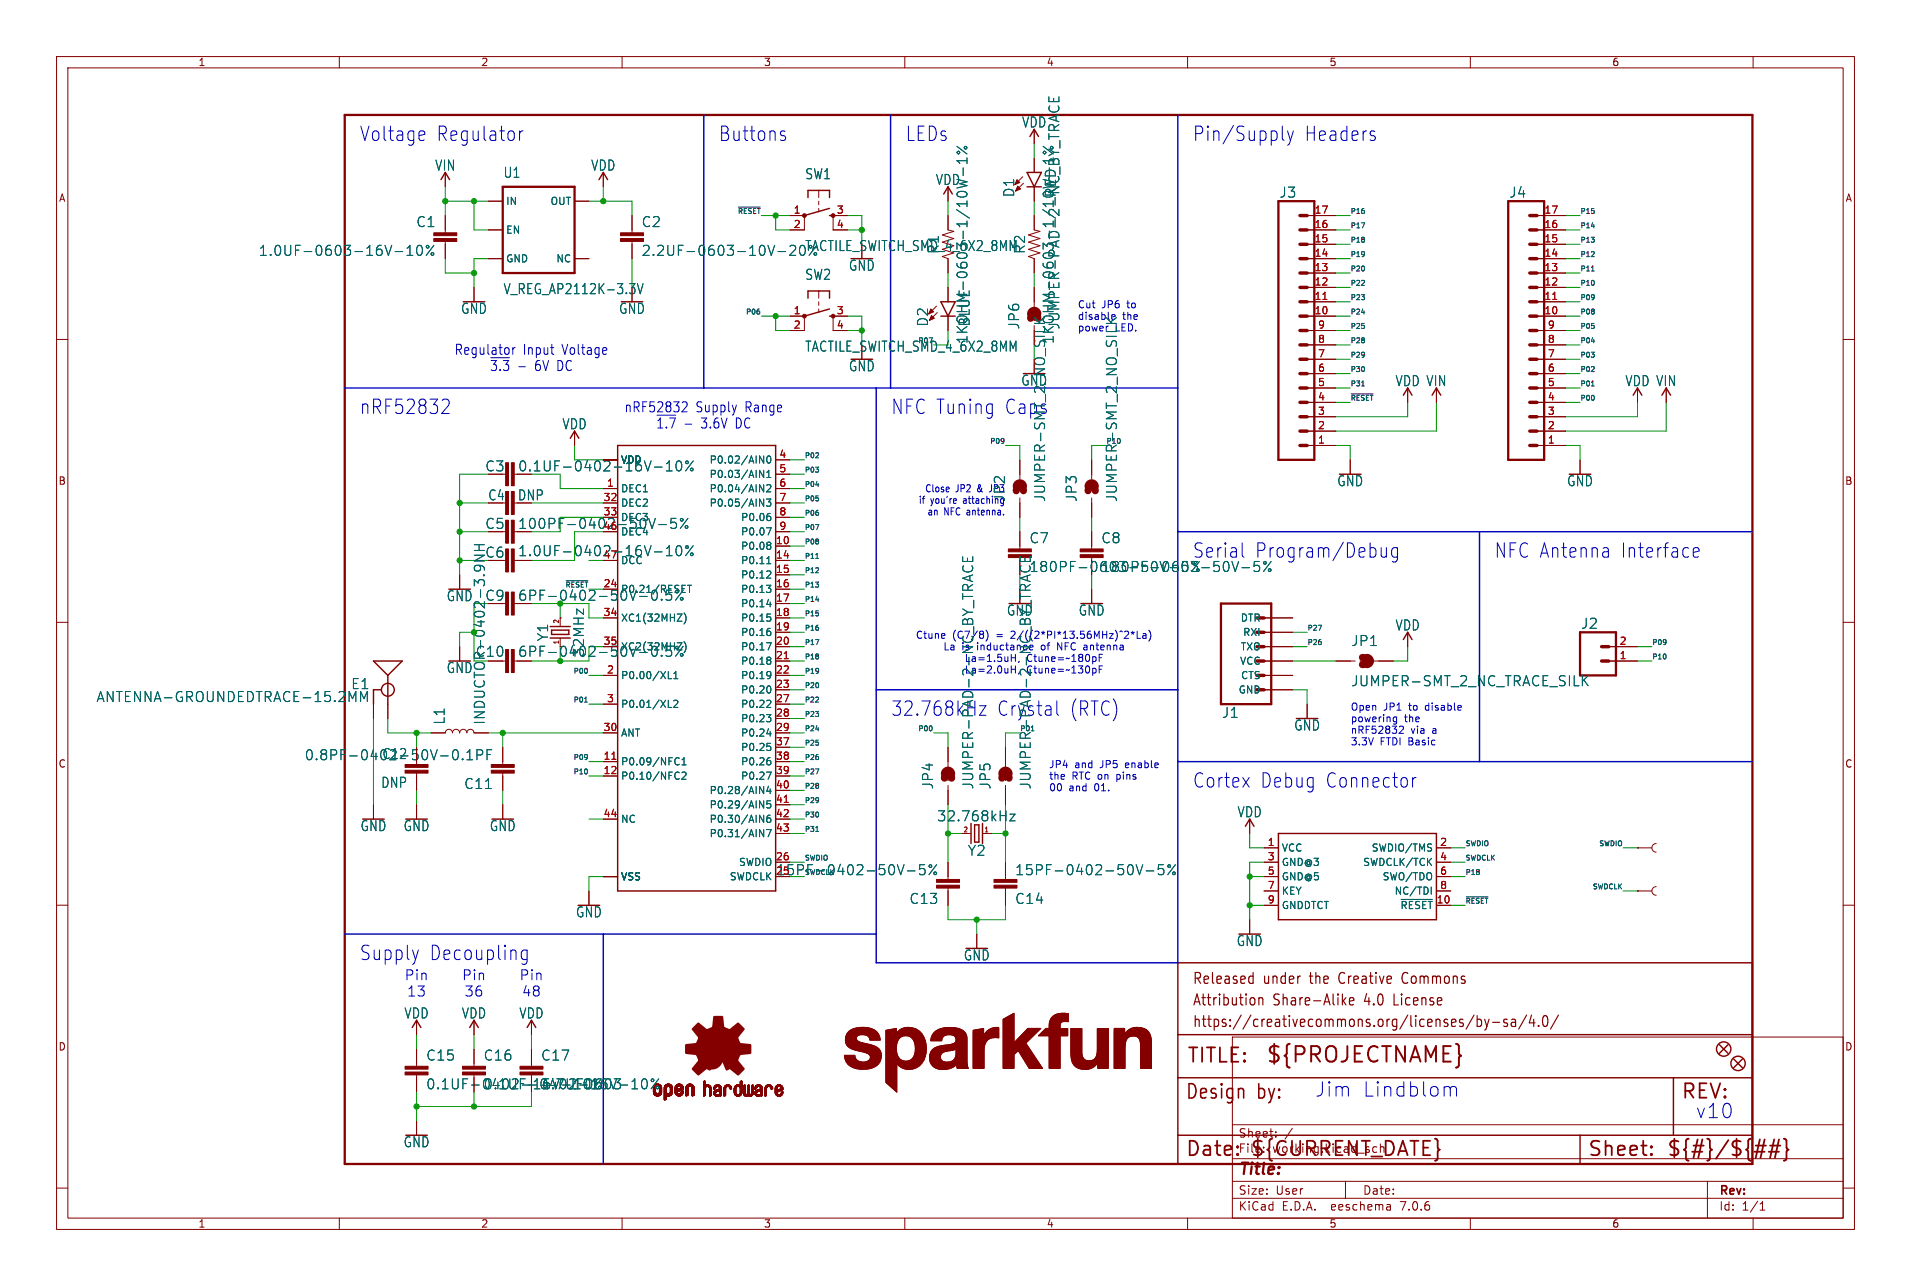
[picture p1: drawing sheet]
<svg xmlns="http://www.w3.org/2000/svg" width="338mm" height="227mm" viewBox="0 0 338 227" stroke-linecap="round" stroke-linejoin="round" font-family="sans-serif">
<defs><g id="words">
<text font-size="3.8" fill="#840000" x="223.8" y="188.3">${PROJECTNAME}</text>
<g font-size="3.5" fill="#0000c2">
<text x="63.5" y="25.2">Voltage</text>
<text x="77.1" y="25.2">Regulator</text>
<text x="127" y="25.2">Buttons</text>
<text x="160" y="25.2">LEDs</text>
<text x="210.8" y="25.2">Pin/Supply</text>
<text x="230.6" y="25.2">Headers</text>
<text x="63.5" y="73.4">nRF52832</text>
<text x="157.5" y="73.4">NFC Tuning</text>
<text x="264.2" y="98.8">NFC Antenna</text>
<text x="286.5" y="98.8">Interface</text>
<text x="189.1" y="126.8">(RTC)</text>
<text x="210.8" y="139.5">Cortex</text>
<text x="222.8" y="139.5">Debug</text>
<text x="234.3" y="139.5">Connector</text>
<text x="63.5" y="169.9">Supply</text>
<text x="75.9" y="169.9">Decoupling</text>
<text x="232.4" y="194.1">Jim</text>
<text x="240.8" y="194.1">Lindblom</text>
<text x="299.7" y="197.9">v10</text>
</g>
<g font-size="3.5" fill="#006464">
<text x="177.6" y="73.4">Caps</text>
<text x="210.8" y="98.8">Serial</text>
<text x="221.8" y="98.8">Program/Debug</text>
<text x="157.5" y="126.8">32.768kHz</text>
<text x="176.2" y="126.8">Crystal</text>
</g>
<g font-size="3.5" fill="#840000">
<text x="209.8" y="188.3">TITLE:</text>
<text x="209.5" y="194.6">Design</text>
<text x="222.3" y="194.6">by:</text>
<text x="297.2" y="194.6">REV:</text>
<text x="209.5" y="204.8">Date:</text>
<text x="221" y="204.8">${CURRENT_DATE}</text>
<text x="280.7" y="204.8">Sheet:</text>
<text x="294.6" y="204.8">${#}/${##}</text>
</g>
<text font-size="2.8" fill="#840000" x="218.9" y="208.2">Title:</text>
<g font-size="2.7" fill="#840000">
<text x="210.8" y="178">Attribution</text>
<text x="210.8" y="174.2">Released</text>
<text x="223.4" y="174.2">under</text>
<text x="225.1" y="178">Share-Alike</text>
<text x="231.8" y="174.2">the</text>
<text x="237.2" y="174.2">Creative</text>
<text x="241.4" y="178">4.0</text>
<text x="246.8" y="178">License</text>
<text x="248.6" y="174.2">Commons</text>
<text x="210.8" y="181.8">https://creativecommons.org/licenses/by-sa/4.0/</text>
</g>
<g font-size="2.5" fill="#006464">
<text x="180.6" y="22.8">VDD</text>
<text x="76.9" y="30.4">VIN</text>
<text x="89" y="31.6">U1</text>
<text x="104.4" y="30.4">VDD</text>
<text x="142.3" y="31.9">SW1</text>
<text x="165.4" y="32.9">VDD</text>
<text x="179.6" y="34.9" transform="rotate(-90 179.6 34.9)">D1</text>
<text x="186.9" y="34.9" transform="rotate(-90 186.9 34.9)">RED</text>
<text x="226.2" y="35.2">J3</text>
<text x="266.8" y="35.2">J4</text>
<text x="73.5" y="40.4">C1</text>
<text x="113.4" y="40.4">C2</text>
<text x="45.7" y="45.4">1.0UF-0603-16V-10%</text>
<text x="113.4" y="45.4">2.2UF-0603-10V-20%</text>
<text x="142.3" y="44.6">TACTILE_SWITCH_SMD_4_6X2_8MM</text>
<text x="166.2" y="45" transform="rotate(-90 166.2 45)">R1</text>
<text x="181.5" y="45" transform="rotate(-90 181.5 45)">R2</text>
<text x="142.3" y="49.7">SW2</text>
<text x="150" y="48.1">GND</text>
<text x="81.4" y="55.7">GND</text>
<text x="109.4" y="55.7">GND</text>
<text x="164.3" y="57.8" transform="rotate(-90 164.3 57.8)">D2</text>
<text x="171.7" y="57.8" transform="rotate(-90 171.7 57.8)">BLUE</text>
<text x="180.4" y="58.3" transform="rotate(-90 180.4 58.3)">JP6</text>
<text x="187.6" y="58.3" transform="rotate(-90 187.6 58.3)">JUMPER-PAD-2-NC_BY_TRACE</text>
<text x="150" y="65.8">GND</text>
<text x="171.3" y="60.9" transform="rotate(-90 171.3 60.9)">1KOHM-0603-1/10W-1%</text>
<text x="186.5" y="60.9" transform="rotate(-90 186.5 60.9)">1KOHM-0603-1/10W-1%</text>
<text x="180.5" y="68.4">GND</text>
<text x="246.7" y="68.5">VDD VIN</text>
<text x="287.3" y="68.5">VDD VIN</text>
<text x="99.4" y="76.1">VDD</text>
<text x="177.9" y="88.8" transform="rotate(-90 177.9 88.8)">JP2</text>
<text x="190.6" y="88.8" transform="rotate(-90 190.6 88.8)">JP3</text>
<text x="197.7" y="88.8" transform="rotate(-90 197.7 88.8)">JUMPER-SMT_2_NO_SILK</text>
<text x="236.4" y="86.2">GND</text>
<text x="277" y="86.2">GND</text>
<text x="182" y="96.2">C7</text>
<text x="182" y="101.3">180PF-0603-50V-5%</text>
<text x="194.7" y="96.2">C8</text>
<text x="194.7" y="101.3">180PF-0603-50V-5%</text>
<text x="78.9" y="106.5">GND</text>
<text x="97.1" y="113.4" transform="rotate(-90 97.1 113.4)">Y1</text>
<text x="178" y="109">GND</text>
<text x="190.7" y="109">GND</text>
<text x="246.7" y="111.7">VDD</text>
<text x="279.5" y="111.4">J2</text>
<text x="78.9" y="119.2">GND</text>
<text x="103.5" y="116.2" transform="rotate(-90 103.5 116.2)">32MHz</text>
<text x="238.9" y="114.4">JP1</text>
<text x="17" y="124.3">ANTENNA-GROUNDEDTRACE-15.2MM</text>
<text x="62" y="122">E1</text>
<text x="238.9" y="121.5">JUMPER-SMT_2_NC_TRACE_SILK</text>
<text x="78.8" y="128.2" transform="rotate(-90 78.8 128.2)">L1</text>
<text x="216" y="127.1">J1</text>
<text x="228.8" y="129.3">GND</text>
<text x="67.5" y="134.4">C12</text>
<text x="67.3" y="139.5">DNP</text>
<text x="82" y="139.7">C11</text>
<text x="165.2" y="139.6" transform="rotate(-90 165.2 139.6)">JP4</text>
<text x="172.3" y="139.6" transform="rotate(-90 172.3 139.6)">JUMPER-PAD-2-NC_BY_TRACE</text>
<text x="175.4" y="139.6" transform="rotate(-90 175.4 139.6)">JP5</text>
<text x="63.7" y="147.1">GND</text>
<text x="71.3" y="147.1">GND</text>
<text x="86.5" y="147.1">GND</text>
<text x="165.6" y="145.4">32.768kHz</text>
<text x="218.7" y="144.7">VDD</text>
<text x="171.1" y="151.5">Y2</text>
<text x="179.4" y="154.9">15PF-0402-50V-5%</text>
<text x="160.7" y="160">C13</text>
<text x="179.4" y="160">C14</text>
<text x="101.8" y="162.4">GND</text>
<text x="218.6" y="167.4">GND</text>
<text x="170.3" y="170">GND</text>
<text x="71.4" y="180.2">VDD</text>
<text x="81.6" y="180.2">VDD</text>
<text x="91.7" y="180.2">VDD</text>
<text x="75.3" y="187.7">C15</text>
<text x="85.4" y="187.7">C16</text>
<text x="95.6" y="187.7">C17</text>
<text x="95.6" y="192.8">4.7UF0603</text>
<text x="71.3" y="203">GND</text>
</g>
<g font-size="2.5" fill="#840000">
<text x="89" y="52.2">V_REG_AP2112K-3.3V</text>
<text x="142.3" y="62.4">TACTILE_SWITCH_SMD_4_6X2_8MM</text>
<text x="85.7" y="83.5">C3</text>
<text x="91.5" y="83.5">0.1UF-0402-16V-10%</text>
<text x="86.2" y="88.7">C4</text>
<text x="91.5" y="88.7">DNP</text>
<text x="185" y="88.8" transform="rotate(-90 185 88.8)">JUMPER-SMT_2_NO_SILK</text>
<text x="85.7" y="93.7">C5</text>
<text x="91.5" y="93.7">100PF-0402-50V-5%</text>
<text x="85.7" y="98.8">C6</text>
<text x="91.5" y="98.5">1.0UF-0402-16V-10%</text>
<text x="85.7" y="106.4">C9</text>
<text x="84" y="116.3">C10</text>
<text x="91.5" y="116.3">6PF-0402-50V-0.5%</text>
<text x="53.8" y="134.6">0.8PF-0402-50V-0.1PF</text>
<text x="182.5" y="139.6" transform="rotate(-90 182.5 139.6)">JUMPER-PAD-2-NC_BY_TRACE</text>
<text x="137.2" y="154.9">15PF-0402-50V-5%</text>
<text x="75.3" y="192.8">0.1UF-0402-16V-10%</text>
</g>
<g font-size="2.5" fill="#0000c2">
<text x="80.3" y="62.9">Regulator</text>
<text x="86.6" y="65.8">~{3.3}-</text>
<text x="92.5" y="62.9">Input</text>
<text x="94.6" y="65.8">6V DC~{}</text>
<text x="99.5" y="62.9">Voltage</text>
<text x="110.3" y="73.1">nRF52832</text>
<text x="116" y="76">~{1.7}-</text>
<text x="123" y="73.1">Supply</text>
<text x="124" y="76">3.6V</text>
<text x="130.2" y="76">DC~{}</text>
<text x="131.8" y="73.1">Range</text>
<text x="71.5" y="173.4">Pin</text>
<text x="81.7" y="173.4">Pin</text>
<text x="91.8" y="173.4">Pin</text>
<text x="71.9" y="176.3">13</text>
<text x="82.1" y="176.3">36</text>
<text x="92.2" y="176.3">48</text>
</g>
<g font-size="2.5" fill="#009600">
<text x="91.5" y="106.4">6PF-0402-50V-0.5%</text>
<text x="86" y="128.2" transform="rotate(-90 86 128.2)">INDUCTOR-0402-3.9NH</text>
</g>
<g font-size="2.1" fill="#840000">
<text x="218.9" y="204">File:</text>
<text x="218.9" y="201.3">Sheet:</text>
<text x="225" y="204">working.kicad_sch</text>
<text x="227.2" y="201.3">/</text>
<text x="218.9" y="214.2">KiCad</text>
<text x="218.9" y="211.4">Size:</text>
<text x="225.6" y="211.4">User</text>
<text x="226.7" y="214.2">E.D.A.</text>
<text x="235.5" y="214.2">eeschema</text>
<text x="240.9" y="211.4">Date:</text>
<text x="247.9" y="214.2">7.0.6</text>
<text x="303.9" y="211.6">Rev:</text>
<text x="303.9" y="214.2">Id:</text>
<text x="308" y="214.2">1/1</text>
</g>
<g font-size="1.8" fill="#840000">
<text x="35" y="11.9">1</text>
<text x="85" y="11.9">2</text>
<text x="135" y="11.9">3</text>
<text x="185" y="11.9">4</text>
<text x="235" y="11.9">5</text>
<text x="285" y="11.9">6</text>
<text x="10.3" y="35.9">A</text>
<text x="326.3" y="35.9">A</text>
<text x="10.3" y="85.9">B</text>
<text x="326.2" y="85.9">B</text>
<text x="10.3" y="135.9">C</text>
<text x="326.2" y="135.9">C</text>
<text x="10.3" y="185.9">D</text>
<text x="326.2" y="185.9">D</text>
<text x="35" y="217.2">1</text>
<text x="85" y="217.2">2</text>
<text x="135" y="217.2">3</text>
<text x="185" y="217.2">4</text>
<text x="235" y="217.2">5</text>
<text x="285" y="217.2">6</text>
</g>
<g font-size="1.8" fill="#006464">
<text x="89.4" y="36.4">IN</text>
<text x="89.4" y="41.5">EN</text>
<text x="97.3" y="36.4">OUT</text>
<text x="89.4" y="46.6">GND</text>
<text x="98.3" y="46.6">NC</text>
<text x="190.5" y="56.9">disable</text>
<text x="197.2" y="58.9">LED.</text>
<text x="109.7" y="82.1">VDD</text>
<text x="125.4" y="82.1">P0.02/AIN0</text>
<text x="109.7" y="87.2">DEC1</text>
<text x="109.7" y="89.8">DEC2</text>
<text x="125.4" y="84.7">P0.03/AIN1</text>
<text x="125.4" y="87.2">P0.04/AIN2</text>
<text x="125.4" y="89.8">P0.05/AIN3</text>
<text x="175.4" y="87.1">JP3</text>
<text x="109.7" y="92.3">DEC3</text>
<text x="109.7" y="94.8">DEC4</text>
<text x="130.9" y="92.3">P0.06</text>
<text x="130.9" y="94.8">P0.07</text>
<text x="109.7" y="99.9">DCC</text>
<text x="130.9" y="97.4">P0.08</text>
<text x="130.9" y="99.9">P0.11</text>
<text x="109.7" y="105">P0.21/RESET</text>
<text x="130.9" y="102.5">P0.12</text>
<text x="130.9" y="105">P0.13</text>
<text x="130.9" y="107.5">P0.14</text>
<text x="109.7" y="110.1">XC1(32MHZ)</text>
<text x="130.9" y="110.1">P0.15</text>
<text x="130.9" y="112.6">P0.16</text>
<text x="168.4" y="113.2">(C7/8)</text>
<text x="179" y="113.2">2/((2*PI*13.56MHz)^2*La)</text>
<text x="219.3" y="110.1">DTR</text>
<text x="219.7" y="112.6">RXI</text>
<text x="109.7" y="115.2">XC2(32MHZ)</text>
<text x="130.9" y="115.2">P0.17</text>
<text x="130.9" y="117.7">P0.18</text>
<text x="170.1" y="115.3">is</text>
<text x="170.5" y="117.3">La=1.5uH,</text>
<text x="170.5" y="119.4">La=2.0uH,</text>
<text x="172.9" y="115.3">inductance</text>
<text x="181.5" y="117.3">Ctune=~180pF</text>
<text x="181.5" y="119.4">Ctune=~130pF</text>
<text x="219.2" y="117.7">VCC</text>
<text x="219.3" y="115.2">TXO</text>
<text x="109.7" y="120.2">P0.00/XL1</text>
<text x="109.7" y="125.3">P0.01/XL2</text>
<text x="130.9" y="120.2">P0.19</text>
<text x="130.9" y="122.8">P0.20</text>
<text x="130.9" y="125.3">P0.22</text>
<text x="218.9" y="122.8">GND</text>
<text x="219.4" y="120.2">CTS</text>
<text x="109.7" y="130.4">ANT</text>
<text x="130.9" y="127.9">P0.23</text>
<text x="130.9" y="130.4">P0.24</text>
<text x="109.7" y="135.5">P0.09/NFC1</text>
<text x="130.9" y="132.9">P0.25</text>
<text x="130.9" y="135.5">P0.26</text>
<text x="109.7" y="138">P0.10/NFC2</text>
<text x="125.4" y="140.6">P0.28/AIN4</text>
<text x="125.4" y="143.1">P0.29/AIN5</text>
<text x="130.9" y="138">P0.27</text>
<text x="109.7" y="145.6">NC</text>
<text x="125.4" y="145.6">P0.30/AIN6</text>
<text x="125.4" y="148.2">P0.31/AIN7</text>
<text x="109.7" y="155.8">VSS</text>
<text x="128.9" y="155.8">SWDCLK</text>
<text x="130.6" y="153.3">SWDIO</text>
<text x="226.6" y="150.7">VCC</text>
<text x="226.6" y="153.3">GND@3</text>
<text x="226.6" y="155.8">GND@5</text>
<text x="241" y="153.3">SWDCLK/TCK</text>
<text x="242.5" y="150.7">SWDIO/TMS</text>
<text x="244.4" y="155.8">SWO/TDO</text>
<text x="226.6" y="158.3">KEY</text>
<text x="226.6" y="160.9">GNDDTCT</text>
<text x="246.5" y="158.3">NC/TDI</text>
<text x="247.5" y="160.9">~{RESET}</text>
</g>
<g font-size="1.8" fill="#a90000">
<text x="140.3" y="37.8">1</text>
<text x="140.3" y="40.4">2</text>
<text x="147.9" y="37.8">3</text>
<text x="147.9" y="40.4">4</text>
<text x="232.4" y="40.4">16</text>
<text x="232.4" y="37.8">17</text>
<text x="273" y="40.4">16</text>
<text x="273" y="37.8">17</text>
<text x="232.4" y="45.5">14</text>
<text x="232.4" y="42.9">15</text>
<text x="273" y="45.5">14</text>
<text x="273" y="42.9">15</text>
<text x="232.4" y="53.1">11</text>
<text x="232.4" y="50.5">12</text>
<text x="232.4" y="48">13</text>
<text x="273" y="53.1">11</text>
<text x="273" y="50.5">12</text>
<text x="273" y="48">13</text>
<text x="140.3" y="55.6">1</text>
<text x="140.3" y="58.2">2</text>
<text x="147.9" y="55.6">3</text>
<text x="147.9" y="58.2">4</text>
<text x="232.4" y="55.6">10</text>
<text x="233" y="58.2">9</text>
<text x="273" y="55.6">10</text>
<text x="273.6" y="58.2">9</text>
<text x="233" y="65.8">6</text>
<text x="233" y="63.2">7</text>
<text x="233" y="60.7">8</text>
<text x="273.6" y="65.8">6</text>
<text x="273.6" y="63.2">7</text>
<text x="273.6" y="60.7">8</text>
<text x="233" y="70.9">4</text>
<text x="233" y="68.3">5</text>
<text x="273.6" y="70.9">4</text>
<text x="273.6" y="68.3">5</text>
<text x="233" y="75.9">2</text>
<text x="233" y="73.4">3</text>
<text x="273.6" y="75.9">2</text>
<text x="273.6" y="73.4">3</text>
<text x="137.7" y="81">4</text>
<text x="137.7" y="83.6">5</text>
<text x="233" y="78.5">1</text>
<text x="273.6" y="78.5">1</text>
<text x="106.6" y="88.6">32</text>
<text x="107.2" y="86.1">1</text>
<text x="137.7" y="86.1">6</text>
<text x="137.7" y="88.6">7</text>
<text x="106.6" y="91.2">33</text>
<text x="106.6" y="93.7">46</text>
<text x="137.7" y="91.2">8</text>
<text x="137.7" y="93.7">9</text>
<text x="106.6" y="98.8">47</text>
<text x="137.1" y="96.3">10</text>
<text x="137.1" y="98.8">14</text>
<text x="137.1" y="101.3">15</text>
<text x="106.6" y="103.9">24</text>
<text x="137.1" y="103.9">16</text>
<text x="137.1" y="106.4">17</text>
<text x="106.6" y="109">34</text>
<text x="137.1" y="109">18</text>
<text x="137.1" y="111.5">19</text>
<text x="106.6" y="114">35</text>
<text x="107.2" y="119.1">2</text>
<text x="137.1" y="114">20</text>
<text x="137.1" y="116.6">21</text>
<text x="137.1" y="119.1">22</text>
<text x="286.3" y="116.6">1</text>
<text x="286.3" y="114">2</text>
<text x="107.2" y="124.2">3</text>
<text x="137.1" y="121.7">23</text>
<text x="137.1" y="124.2">27</text>
<text x="106.6" y="129.3">30</text>
<text x="137.1" y="126.7">28</text>
<text x="137.1" y="129.3">29</text>
<text x="137.1" y="131.8">37</text>
<text x="106.6" y="134.4">11</text>
<text x="106.6" y="136.9">12</text>
<text x="137.1" y="134.4">38</text>
<text x="137.1" y="136.9">39</text>
<text x="137.1" y="139.4">40</text>
<text x="137.1" y="142">41</text>
<text x="106.6" y="144.5">44</text>
<text x="137.1" y="144.5">42</text>
<text x="137.1" y="147.1">43</text>
<text x="224.1" y="149.6">1</text>
<text x="254.6" y="149.6">2</text>
<text x="137.1" y="154.7">25</text>
<text x="137.1" y="152.1">26</text>
<text x="224.1" y="152.1">3</text>
<text x="224.1" y="154.7">5</text>
<text x="254.6" y="152.1">4</text>
<text x="254.6" y="154.7">6</text>
<text x="224.1" y="157.2">7</text>
<text x="224.1" y="159.8">9</text>
<text x="254" y="159.8">10</text>
<text x="254.6" y="157.2">8</text>
</g>
<g font-size="1.8" fill="#0000c2">
<text x="190.5" y="54.8">Cut</text>
<text x="190.5" y="58.9">power</text>
<text x="194.8" y="54.8">JP6</text>
<text x="198.5" y="56.9">the</text>
<text x="199.4" y="54.8">to</text>
<text x="162.3" y="89.1">if</text>
<text x="163.5" y="87.1">Close</text>
<text x="164.5" y="89.1">you're</text>
<text x="169" y="87.1">JP2</text>
<text x="170.5" y="89.1">attaching</text>
<text x="173" y="87.1">&amp;</text>
<text x="163.9" y="91.2">an</text>
<text x="166.9" y="91.2">NFC antenna.</text>
<text x="161.9" y="113.2">Ctune</text>
<text x="176.3" y="113.2">=</text>
<text x="166.7" y="115.3">La</text>
<text x="184.4" y="115.3">of</text>
<text x="187.4" y="115.3">NFC antenna</text>
<text x="238.8" y="125.9">Open</text>
<text x="244.6" y="125.9">JP1</text>
<text x="249.3" y="125.9">to</text>
<text x="252.3" y="125.9">disable</text>
<text x="238.8" y="128">powering</text>
<text x="238.8" y="130">nRF52832</text>
<text x="248.3" y="128">the</text>
<text x="249.5" y="130">via</text>
<text x="253.4" y="130">a</text>
<text x="185.4" y="136.1">JP4</text>
<text x="190" y="136.1">and</text>
<text x="194.7" y="136.1">JP5</text>
<text x="199.3" y="136.1">enable</text>
<text x="238.8" y="132.1">3.3V</text>
<text x="244" y="132.1">FTDI Basic</text>
<text x="185.4" y="138.1">the</text>
<text x="185.4" y="140.2">00</text>
<text x="189" y="140.2">and</text>
<text x="189.6" y="138.1">RTC on</text>
<text x="193.6" y="140.2">01.</text>
<text x="197.7" y="138.1">pins</text>
</g>
<g font-size="1.2" fill="#0f0f0f">
<text x="130.3" y="37.9">~{RESET}</text>
<text x="238.8" y="37.9">P16</text>
<text x="238.8" y="40.4">P17</text>
<text x="279.4" y="40.4">P14</text>
<text x="279.4" y="37.9">P15</text>
<text x="238.8" y="45.5">P19</text>
<text x="238.8" y="42.9">P18</text>
<text x="279.4" y="42.9">P13</text>
<text x="279.4" y="45.5">P12</text>
<text x="238.8" y="53.1">P23</text>
<text x="238.8" y="48">P20</text>
<text x="238.8" y="50.6">P22</text>
<text x="279.4" y="53.1">P09</text>
<text x="279.4" y="48">P11</text>
<text x="279.4" y="50.6">P10</text>
<text x="131.8" y="55.6">P06</text>
<text x="238.8" y="58.2">P25</text>
<text x="238.8" y="55.6">P24</text>
<text x="279.4" y="55.6">P08</text>
<text x="279.4" y="58.2">P05</text>
<text x="238.8" y="60.7">P28</text>
<text x="238.8" y="63.3">P29</text>
<text x="238.8" y="65.8">P30</text>
<text x="279.4" y="63.3">P03</text>
<text x="279.4" y="65.8">P02</text>
<text x="279.4" y="60.7">P04</text>
<text x="238.8" y="68.3">P31</text>
<text x="238.8" y="70.9">~{RESET}</text>
<text x="279.4" y="68.3">P01</text>
<text x="279.4" y="70.9">P00</text>
<text x="142.2" y="81">P02</text>
<text x="142.2" y="83.6">P03</text>
<text x="174.9" y="78.5">P09</text>
<text x="142.2" y="86.1">P04</text>
<text x="142.2" y="88.7">P05</text>
<text x="142.2" y="93.7">P07</text>
<text x="142.2" y="91.2">P06</text>
<text x="142.2" y="101.4">P12</text>
<text x="142.2" y="98.8">P11</text>
<text x="142.2" y="96.3">P08</text>
<text x="142.2" y="103.9">P13</text>
<text x="142.2" y="106.4">P14</text>
<text x="142.2" y="111.5">P16</text>
<text x="142.2" y="109">P15</text>
<text x="231.1" y="111.5">P27</text>
<text x="101.3" y="119.1">P00</text>
<text x="142.2" y="116.6">P18</text>
<text x="142.2" y="119.1">P19</text>
<text x="142.2" y="114.1">P17</text>
<text x="231.1" y="114.1">P26</text>
<text x="292.1" y="116.6">P10</text>
<text x="292.1" y="114.1">P09</text>
<text x="101.3" y="124.2">P01</text>
<text x="142.2" y="121.7">P20</text>
<text x="142.2" y="124.2">P22</text>
<text x="142.2" y="129.3">P24</text>
<text x="142.2" y="126.8">P23</text>
<text x="142.2" y="131.8">P25</text>
<text x="162.2" y="129.3">P00</text>
<text x="101.3" y="136.9">P10</text>
<text x="101.3" y="134.4">P09</text>
<text x="142.2" y="134.4">P26</text>
<text x="142.2" y="136.9">P27</text>
<text x="142.2" y="139.5">P28</text>
<text x="142.2" y="142">P29</text>
<text x="142.2" y="147.1">P31</text>
<text x="142.2" y="144.5">P30</text>
<text x="259.1" y="149.6">SWDIO</text>
<text x="282.6" y="149.6">SWDIO</text>
<text x="142.2" y="152.2">SWDIO</text>
<text x="259.1" y="152.2">SWDCLK</text>
<text x="259.1" y="154.7">P18</text>
<text x="259.1" y="159.8">~{RESET}</text>
<text x="281.5" y="157.2">SWDCLK</text>
</g>
<g font-size="1.2" fill="#006464">
<text x="162.2" y="60.7">P07</text>
<text x="195.6" y="78.5">P10</text>
<text x="99.8" y="103.9">~{RESET}</text>
<text x="180.3" y="129.3">P01</text>
<text x="142.2" y="154.7">SWDCLK</text>
</g>
<g font-size="1.2" fill="#840000">
<text x="99.1" y="110.3" transform="rotate(-90 99.1 110.3)">2</text>
<text x="99.1" y="114" transform="rotate(-90 99.1 114)">1</text>
<text x="170.3" y="147.3">2</text>
<text x="174" y="147.3">1</text>
</g>
</g></defs>
<g fill="none" stroke="#840000" stroke-width=".18">
<path d="M10 10h317.9v207.3h-317.9zM12 12h313.9v203.3h-313.9zM60 10v2M110 10v2M160 10v2M210 10v2M260 10v2M310 10v2M78.7 30.5v2.5M78.7 38.1v3M86.4 35.6h2.5M101.6 35.6h2.5"/>
<path d="M106.7 30.5v2.5M111.8 38.1v3M139.7 38.1h2.5v2.5h-2.5M144.8 33.7v1.2M144.8 35.6v.6M144.8 36.8v.7M149.9 38.1h-2.6v2.5h2.6M167.6 33v2.6M167.6 38.1v2.5l1.1 .3-2.1 .6 2.1 .7M180.8 31.2l-1.3 1.4M181 32.4l-1.4 1.4M182.9 22.9v2.5"/>
<path d="M182.9 27.9v2.6M182.9 33v2.6M182.9 38.1v2.5l1 .3-2 .6 2 .7-2 .6 2 .6-2 .7 2 .6-2 .6 1 .4v2.6M231.1 38.1h5.1M271.8 38.1h5.1M10 60h2M78.7 42.7v3M83.8 50.8v2.5M86.4 45.7h2.5M86.4 40.6h2.5M101.6 45.7h2.5M111.8 42.7v3"/>
<path d="M139.7 55.9h2.5v2.5h-2.5M144.8 51.4v1.3M144.8 53.3v.7M144.8 54.6v.6M149.9 55.9h-2.6v2.5h2.6M165.6 54.1l-1.4 1.4M165.7 55.2l-1.4 1.4M167.6 45.7v2.6M167.6 50.8v2.5M167.6 55.9v2.5M182.9 50.8v3.4M231.1 55.9h5.1"/>
<path d="M231.1 53.3h5.1M231.1 50.8h5.1M231.1 48.3h5.1M231.1 45.7h5.1M231.1 43.2h5.1M231.1 40.6h5.1M231.1 58.4h5.1M271.8 55.9h5.1M271.8 53.3h5.1M271.8 50.8h5.1M271.8 48.3h5.1M271.8 45.7h5.1"/>
<path d="M271.8 43.2h5.1M271.8 40.6h5.1M271.8 58.4h5.1M325.9 60h2M101.6 76.2v2.5M231.1 78.7h5.1M231.1 76.2h5.1M231.1 73.7h5.1M231.1 71.1h5.1M231.1 68.6h5.1M231.1 66h5.1M231.1 63.5h5.1"/>
<path d="M231.1 61h5.1M248.9 68.6v2.5M254 68.6v2.5M271.8 78.7h5.1M271.8 76.2h5.1M271.8 73.7h5.1M271.8 71.1h5.1M271.8 68.6h5.1M271.8 66h5.1M271.8 63.5h5.1M271.8 61h5.1M289.6 68.6v2.5"/>
<path d="M294.6 68.6v2.5M106.7 86.4h2.5M106.7 88.9h2.5M137.2 86.4h2.5M137.2 96.5h2.5M137.2 99.1h2.5M137.2 88.9h2.5M137.2 81.3h2.5M137.2 83.8h2.5M137.2 91.4h2.5M137.2 94h2.5M180.3 81.3v3.4"/>
<path d="M180.3 88v3.4M180.3 94v3M180.3 98.6v3M193 81.3v3.4M193 88v3.4M193 94v3M193 98.6v.5M238.8 81.3v2.5M279.4 81.3v2.5M10 110h2M81.3 101.6v2.5M81.3 114.3v2.5"/>
<path d="M88.9 116.8h.5M99.1 109.2h.1M99.1 109.2v1.5M99.1 112.8v1.5M106.7 109.2h2.5M106.7 119.4h2.5M137.2 116.8h2.5M137.2 101.6h2.5M137.2 104.1h2.5M137.2 106.7h2.5M137.2 109.2h2.5M137.2 111.8h2.5"/>
<path d="M137.2 119.4h2.5M137.2 114.3h2.5M193 104.1v2.6M223.5 116.8h5.1M223.5 109.2h5.1M223.5 111.8h5.1M223.5 119.4h5.1M223.5 114.3h5.1M236.2 116.8h3.4M243 116.8h3.4M248.9 111.8v2.5M284.5 116.8h5.1"/>
<path d="M284.5 114.3h5.1M325.9 110h2M66 124.5v2.5M68.6 124.5v2.5M73.7 136.7v3M76.2 129.5h2.5a.64 .64 0 0 1 .7-.6 .64 .64 0 0 1 .6 .6 .64 .64 0 0 1 .6-.6 .64 .64 0 0 1 .7 .6 .64 .64 0 0 1 .6-.6 .64 .64 0 0 1 .6 .6 .64 .64 0 0 1 .7-.6 .64 .64 0 0 1 .6 .6h2.6M88.9 132.1v3M88.9 136.7v3M106.7 129.5h2.5M106.7 134.6h2.5M106.7 137.2h2.5M106.7 124.5h2.5"/>
<path d="M137.2 129.5h2.5M137.2 134.6h2.5M137.2 137.2h2.5M137.2 121.9h2.5M137.2 124.5h2.5M137.2 127h2.5M137.2 132.1h2.5M137.2 139.7h2.5M167.6 132.1v3.4M167.6 138.8v3.4M177.8 132.1v3.4M177.8 138.8v3.4"/>
<path d="M223.5 121.9h5.1M231.1 124.5v2.5M10 160h2M66 142.2v2.6M73.7 142.2v2.6M88.9 142.2v2.6M104.1 157.5v2.5M106.7 154.9h2.5M106.7 144.8h2.5M137.2 142.2h2.5M137.2 144.8h2.5M137.2 147.3h2.5"/>
<path d="M167.6 152.4v3M167.6 157v3M170.2 147.3h1.5M173.7 147.3h1.6M175.3 147.3h.1M177.8 152.4v3M177.8 157v3M221 144.8v2.5M223.5 157.5h2.6M223.5 149.9h2.6M223.5 152.4h2.6M223.5 154.9h2.6"/>
<path d="M254 157.5h2.5M254 149.9h2.5M254 152.4h2.5M254 154.9h2.5M289.6 157.5h.1M289.6 149.9h.1M289.6 157.5h2.5M289.6 149.9h2.5M292.9 156.7a.76 .76 0 0 0-.8 .8 .76 .76 0 0 0 .8 .7M292.9 149.1a.76 .76 0 0 0-.8 .8 .76 .76 0 0 0 .8 .7M325.9 160h2M172.7 165.1v2.5"/>
<path d="M221 162.6v2.5M223.5 160h2.6M254 160h2.5M73.7 180.3v2.6M73.7 185.4v3.1M73.7 190v3M73.7 198.1v2.6M83.8 180.3v2.6M83.8 185.4v3.1M83.8 190v.5M94 180.3v2.6M94 185.4v3.1"/>
<path d="M94 190v.5M217.9 183.3h108v32h-108zM217.9 198.8h108M228.5 199.4l-1.3 1.9M10 210h2M60 215.3v2M110 215.3v2M160 215.3v2M210 215.3v2M217.9 211.8h108M217.9 208.8h108M217.9 204.8h108"/>
<path d="M225.6 200.1v.1M237.9 208.8v3M245.8 213l.1 .9M245.9 213.8l-.2 .1M245.9 213.2l-.2 .1M260 215.3v2M301.9 208.8v6.5M310 215.3v2M311.2 213.9h.9M311.2 212.8l.5-.4v1.5M325.9 210h2"/>
</g>
<g fill="#840000" stroke="#840000" stroke-width=".18">
<path d="M89.4 114.8h.5v4.1h-.5z"/>
<path d="M90.4 114.8h.5v4.1h-.5z"/>
<path d="M86.9 135.1h4v.5h-4z"/>
<path d="M86.9 136.1h4v.6h-4z"/>
<path d="M164.7 55.8l.5 .5-.9 .3z"/>
<path d="M115.5 193l.4 .1z"/>
<path d="M115.5 193h.4z"/>
<path d="M115.5 192.9l.4 .1z"/>
<path d="M115.5 192.9h.4z"/>
<path d="M115.5 192.8l.4 .1z"/>
<path d="M115.5 192.8h.4z"/>
<path d="M115.5 192.7l.4 .1z"/>
<path d="M115.5 192.7h.4z"/>
<path d="M115.5 192.6l.4 .1z"/>
<path d="M115.5 192.6h.4z"/>
<path d="M115.5 192.5l.4 .1z"/>
<path d="M115.5 192.5h.4z"/>
<path d="M115.5 192.4l.4 .1z"/>
<path d="M115.5 192.4h.4z"/>
<path d="M115.5 192.3l.4 .1z"/>
<path d="M115.5 192.3h.4z"/>
<path d="M115.6 193.1h.4z"/>
<path d="M115.6 193.1h.3z"/>
<path d="M115.6 192.3h.3z"/>
<path d="M115.6 192.2l.3 .1z"/>
<path d="M115.6 192.2h.3z"/>
<path d="M115.6 192.2h.4z"/>
<path d="M115.6 193.2h.4z"/>
<path d="M115.6 193.1l.4 .1z"/>
<path d="M115.6 192.1l.4 .1z"/>
<path d="M115.6 192.1h.4z"/>
<path d="M115.6 193.3h.5z"/>
<path d="M115.6 193.2l.5 .1z"/>
<path d="M115.6 192.1h.5z"/>
<path d="M115.6 192l.5 .1z"/>
<path d="M115.6 192h.5z"/>
<path d="M115.6 193.3h.6z"/>
<path d="M115.6 192h.6z"/>
<path d="M115.6 193.4h1.3z"/>
<path d="M115.6 193.3l.6 .1z"/>
<path d="M115.6 192h1.3z"/>
<path d="M115.7 193.4h1.2z"/>
<path d="M115.7 191.9l1.2 .1z"/>
<path d="M115.7 191.9h1.2z"/>
<path d="M115.7 193.4l1.2 .1z"/>
<path d="M115.7 191.9h1.1z"/>
<path d="M115.7 193.5h1.1z"/>
<path d="M115.7 191.8l1.1 .1z"/>
<path d="M115.7 191.8h1.1z"/>
<path d="M115.8 193.5h1z"/>
<path d="M115.8 191.8h1z"/>
<path d="M115.8 193.5l1 .1z"/>
<path d="M115.8 193.6h1z"/>
<path d="M115.8 193.6h.9z"/>
<path d="M115.8 191.8h.9z"/>
<path d="M115.8 191.7l.9 .1z"/>
<path d="M115.9 191.7h.8z"/>
<path d="M115.9 193.6h.8z"/>
<path d="M115.9 193.6h.7z"/>
<path d="M115.9 193.6l.7 .1z"/>
<path d="M115.9 191.7h.7z"/>
<path d="M115.9 193.7h.7z"/>
<path d="M116 193.7h.6z"/>
<path d="M116 191.7h.6z"/>
<path d="M116 193.7h.5z"/>
<path d="M116 191.6l.5 .1z"/>
<path d="M116 191.6h.5z"/>
<path d="M116.1 193.7h.4z"/>
<path d="M116.1 191.6h.4z"/>
<path d="M116.1 193.7h.3z"/>
<path d="M116.1 191.6h.3z"/>
<path d="M116.2 193.7h.2z"/>
<path d="M116.2 191.6h.2z"/>
<path d="M116.3 192h.6z"/>
<path d="M116.4 193.3l.5 .1z"/>
<path d="M116.4 192h.5z"/>
<path d="M116.4 193.3h.5z"/>
<path d="M116.4 192l.5 .1z"/>
<path d="M116.5 193.3h.5z"/>
<path d="M116.5 192.1h.4z"/>
<path d="M116.5 193.2l.5 .1z"/>
<path d="M116.5 192.1h.5z"/>
<path d="M116.5 193.2h.5z"/>
<path d="M116.6 193.2h.4z"/>
<path d="M116.6 192.1l.4 .1z"/>
<path d="M116.6 192.2h.4z"/>
<path d="M116.6 193.1l.4 .1z"/>
<path d="M116.6 193.1h.4z"/>
<path d="M116.6 192.2l.4 .1z"/>
<path d="M116.6 193l.4 .1z"/>
<path d="M116.6 193h.4z"/>
<path d="M116.6 192.9l.4 .1z"/>
<path d="M116.6 192.9h.4z"/>
<path d="M116.6 192.8l.4 .1z"/>
<path d="M116.6 192.8h.4z"/>
<path d="M116.6 192.7l.4 .1z"/>
<path d="M116.6 192.7h.4z"/>
<path d="M116.6 192.6l.4 .1z"/>
<path d="M116.6 192.6h.4z"/>
<path d="M116.6 192.5l.4 .1z"/>
<path d="M116.6 192.5h.4z"/>
<path d="M116.6 192.4l.4 .1z"/>
<path d="M116.6 192.4h.4z"/>
<path d="M116.6 192.3l.4 .1z"/>
<path d="M116.6 192.3h.4z"/>
<path d="M117.5 194.4h.2z"/>
<path d="M117.5 194.3l.3 .1z"/>
<path d="M117.5 194.3h.3z"/>
<path d="M117.5 194.2l.3 .1z"/>
<path d="M117.5 194.2h.3z"/>
<path d="M117.5 194.1l.3 .1z"/>
<path d="M117.5 194.1h.3z"/>
<path d="M117.5 194l.3 .1z"/>
<path d="M117.5 194h.3z"/>
<path d="M117.5 193.9l.3 .1z"/>
<path d="M117.5 193.9h.3z"/>
<path d="M117.5 193.8l.3 .1z"/>
<path d="M117.5 193.8h.3z"/>
<path d="M117.5 193.7l.3 .1z"/>
<path d="M117.5 193.7h.3z"/>
<path d="M117.5 193.7h.4z"/>
<path d="M117.5 193.7h1z"/>
<path d="M117.5 193.6l1 .1z"/>
<path d="M117.5 193.6h1.1z"/>
<path d="M117.5 193.6h1.2z"/>
<path d="M117.5 193.5l1.2 .1z"/>
<path d="M117.5 193.5h1.2z"/>
<path d="M117.5 193.5h1.3z"/>
<path d="M117.5 193.4l1.3 .1z"/>
<path d="M117.5 193.4h1.3z"/>
<path d="M117.5 193.3l.6 .1z"/>
<path d="M117.5 193.3h.6z"/>
<path d="M117.5 193.3h.5z"/>
<path d="M117.5 193.2l.5 .1z"/>
<path d="M117.5 193.2h.4z"/>
<path d="M117.5 193.1l.4 .1z"/>
<path d="M117.5 193.1h.4z"/>
<path d="M117.5 193.1h.3z"/>
<path d="M117.5 193l.3 .1z"/>
<path d="M117.5 193h.3z"/>
<path d="M117.5 192.9l.3 .1z"/>
<path d="M117.5 192.9h.3z"/>
<path d="M117.5 192.8l.3 .1z"/>
<path d="M117.5 192.8h.3z"/>
<path d="M117.5 192.7l.3 .1z"/>
<path d="M117.5 192.7h.3z"/>
<path d="M117.5 192.6l.3 .1z"/>
<path d="M117.5 192.6h.3z"/>
<path d="M117.5 192.5l.3 .1z"/>
<path d="M117.5 192.5h.3z"/>
<path d="M117.5 192.4l.3 .1z"/>
<path d="M117.5 192.4h.3z"/>
<path d="M117.5 192.3l.3 .1z"/>
<path d="M117.5 192.3h.3z"/>
<path d="M117.5 192.2l.3 .1z"/>
<path d="M117.5 192.2h.3z"/>
<path d="M117.5 192.2h.4z"/>
<path d="M117.5 194.4h.1z"/>
<path d="M117.5 192.1l.4 .1z"/>
<path d="M117.5 192.1h.4z"/>
<path d="M117.5 192.1h.5z"/>
<path d="M117.5 192l.5 .1z"/>
<path d="M117.5 192h.5z"/>
<path d="M117.5 192h.6z"/>
<path d="M117.5 192h1.3z"/>
<path d="M117.6 191.9l1.2 .1z"/>
<path d="M117.6 191.9h1.2z"/>
<path d="M117.6 191.8l1.1 .1z"/>
<path d="M117.6 191.8h1.1z"/>
<path d="M117.7 191.8h1z"/>
<path d="M117.7 191.8h.9z"/>
<path d="M117.8 191.7l.8 .1z"/>
<path d="M117.8 191.7h.8z"/>
<path d="M117.8 191.7h.7z"/>
<path d="M117.9 191.7h.6z"/>
<path d="M117.9 193.7h.5z"/>
<path d="M117.9 191.6l.5 .1z"/>
<path d="M118 193.7h.4z"/>
<path d="M118 191.6h.4z"/>
<path d="M118 191.6h.3z"/>
<path d="M118.1 193.7h.2z"/>
<path d="M118.1 191.6h.2z"/>
<path d="M118.2 192h.6z"/>
<path d="M118.3 193.3l.5 .1z"/>
<path d="M118.3 193.3h.6z"/>
<path d="M118.3 192h.6z"/>
<path d="M118.4 193.3h.5z"/>
<path d="M118.4 192l.5 .1z"/>
<path d="M118.4 192.1h.5z"/>
<path d="M118.4 193.2l.5 .1z"/>
<path d="M118.4 193.2h.5z"/>
<path d="M118.5 193.2h.4z"/>
<path d="M118.5 192.1l.4 .1z"/>
<path d="M118.5 192.1h.4z"/>
<path d="M118.5 192.2h.4z"/>
<path d="M118.5 193.1l.4 .1z"/>
<path d="M118.5 193.1h.4z"/>
<path d="M118.5 193l.4 .1z"/>
<path d="M118.5 192.3h.4z"/>
<path d="M118.5 192.2l.4 .1z"/>
<path d="M118.5 193h.4z"/>
<path d="M118.5 192.9l.4 .1z"/>
<path d="M118.5 192.9h.4z"/>
<path d="M118.5 192.8l.4 .1z"/>
<path d="M118.5 192.8h.4z"/>
<path d="M118.5 192.7l.4 .1z"/>
<path d="M118.5 192.7h.4z"/>
<path d="M118.5 192.6l.4 .1z"/>
<path d="M118.5 192.6h.4z"/>
<path d="M118.5 192.5l.4 .1z"/>
<path d="M118.5 192.5h.4z"/>
<path d="M118.5 192.4l.4 .1z"/>
<path d="M118.5 192.4h.4z"/>
<path d="M118.5 192.3l.4 .1z"/>
<path d="M119.4 193.1l.4 .1z"/>
<path d="M119.4 193.1h.4z"/>
<path d="M119.4 193l.4 .1z"/>
<path d="M119.4 193h.4z"/>
<path d="M119.4 193h.5z"/>
<path d="M119.4 192.9l.5 .1z"/>
<path d="M119.4 192.9h.5z"/>
<path d="M119.4 192.9h.6z"/>
<path d="M119.4 192.9h.7z"/>
<path d="M119.4 192.8l.7 .1z"/>
<path d="M119.4 192.8h.7z"/>
<path d="M119.4 192.8h.8z"/>
<path d="M119.4 192.8h.9z"/>
<path d="M119.4 192.7l1 .1z"/>
<path d="M119.4 192.7h1z"/>
<path d="M119.4 192.7h1.1z"/>
<path d="M119.4 192.7h1.2z"/>
<path d="M119.4 192.6l1.2 .1z"/>
<path d="M119.4 192.6h1.2z"/>
<path d="M119.4 192.6h1.3z"/>
<path d="M119.4 192.6h1.4z"/>
<path d="M119.4 192.5l.4 .1z"/>
<path d="M119.4 192.5h.4z"/>
<path d="M119.4 192.5h.3z"/>
<path d="M119.4 192.4l.3 .1z"/>
<path d="M119.4 192.4h.3z"/>
<path d="M119.4 192.3l.3 .1z"/>
<path d="M119.4 192.3h.3z"/>
<path d="M119.4 192.3h.4z"/>
<path d="M119.4 192.2l.4 .1z"/>
<path d="M119.4 192.2h.4z"/>
<path d="M119.4 193.2h.5z"/>
<path d="M119.4 193.2h.4z"/>
<path d="M119.4 192.1l.4 .1z"/>
<path d="M119.4 192.1h.4z"/>
<path d="M119.4 193.3h.5z"/>
<path d="M119.4 193.2l.5 .1z"/>
<path d="M119.4 192.1h.5z"/>
<path d="M119.4 192l.5 .1z"/>
<path d="M119.4 193.3h.6z"/>
<path d="M119.4 192h.5z"/>
<path d="M119.4 192h.6z"/>
<path d="M119.4 193.4h1.3z"/>
<path d="M119.4 193.3l.6 .1z"/>
<path d="M119.5 193.4h1.2z"/>
<path d="M119.5 192h1.2z"/>
<path d="M119.5 191.9l1.2 .1z"/>
<path d="M119.5 191.9h1.2z"/>
<path d="M119.5 193.4l1.2 .1z"/>
<path d="M119.5 193.5h1.1z"/>
<path d="M119.5 193.5h1.2z"/>
<path d="M119.6 193.5h1z"/>
<path d="M119.6 191.8l1 .1z"/>
<path d="M119.6 191.8h1z"/>
<path d="M119.6 193.5l1 .1z"/>
<path d="M119.6 193.6h1z"/>
<path d="M119.6 193.6h.9z"/>
<path d="M119.7 191.8h.9z"/>
<path d="M119.7 193.6h.8z"/>
<path d="M119.7 191.7l.8 .1z"/>
<path d="M119.7 191.7h.8z"/>
<path d="M119.7 193.6l.8 .1z"/>
<path d="M119.7 191.7h.7z"/>
<path d="M119.8 193.7h.6z"/>
<path d="M119.8 191.7h.6z"/>
<path d="M119.8 191.6l.6 .1z"/>
<path d="M119.8 192.5l1 .1z"/>
<path d="M119.9 192.5h.9z"/>
<path d="M119.9 191.6h.4z"/>
<path d="M119.9 193.7h.4z"/>
<path d="M119.9 193.7h.3z"/>
<path d="M120 193.7h.2z"/>
<path d="M120 192.5h.8z"/>
<path d="M120 191.6h.2z"/>
<path d="M120 192.4l.8 .1z"/>
<path d="M120.1 192.4h.7z"/>
<path d="M120.2 192.4h.6z"/>
<path d="M120.2 192h.5z"/>
<path d="M120.2 193.3l.5 .1z"/>
<path d="M120.2 192h.6z"/>
<path d="M120.2 193.3h.5z"/>
<path d="M120.3 193.3h.5z"/>
<path d="M120.3 192.3l.5 .1z"/>
<path d="M120.3 192l.5 .1z"/>
<path d="M120.3 192.1h.5z"/>
<path d="M120.3 193.2l.5 .1z"/>
<path d="M120.3 192.3h.5z"/>
<path d="M120.3 193.2h.5z"/>
<path d="M120.4 193.2h.4z"/>
<path d="M120.4 192.1h.4z"/>
<path d="M120.4 192.3h.4z"/>
<path d="M120.4 192.1l.4 .1z"/>
<path d="M120.4 192.2h.4z"/>
<path d="M120.4 193.1l.4 .1z"/>
<path d="M120.4 193.1h.4z"/>
<path d="M120.4 192.2l.4 .1z"/>
<path d="M120.4 193l.4 .1z"/>
<path d="M120.5 193h.3z"/>
<path d="M120.5 192.9l.3 .1z"/>
<path d="M120.5 192.9h.3z"/>
<path d="M120.6 192.9h.2z"/>
<path d="M120.6 192.8l.2 .1z"/>
<path d="M120.7 192.8h.1z"/>
<path d="M121.3 193.6l.2 .1z"/>
<path d="M121.3 193.6h.3z"/>
<path d="M121.3 193.6h.4z"/>
<path d="M121.3 193.5l.4 .1z"/>
<path d="M121.3 193.5h.4z"/>
<path d="M121.3 193.4l.4 .1z"/>
<path d="M121.3 193.4h.4z"/>
<path d="M121.3 193.3l.4 .1z"/>
<path d="M121.3 193.3h.4z"/>
<path d="M121.3 193.2l.4 .1z"/>
<path d="M121.3 193.2h.4z"/>
<path d="M121.3 193.1l.4 .1z"/>
<path d="M121.3 193.1h.4z"/>
<path d="M121.3 193l.4 .1z"/>
<path d="M121.3 193h.4z"/>
<path d="M121.3 192.9l.4 .1z"/>
<path d="M121.3 192.9h.4z"/>
<path d="M121.3 192.8l.4 .1z"/>
<path d="M121.3 192.8h.4z"/>
<path d="M121.3 192.7l.4 .1z"/>
<path d="M121.3 192.7h.4z"/>
<path d="M121.3 192.6l.4 .1z"/>
<path d="M121.3 192.6h.4z"/>
<path d="M121.3 192.5l.4 .1z"/>
<path d="M121.3 192.5h.4z"/>
<path d="M121.3 192.4l.4 .1z"/>
<path d="M121.3 192.4h.4z"/>
<path d="M121.3 192.3l.4 .1z"/>
<path d="M121.3 192.3h.4z"/>
<path d="M121.3 193.7h.2z"/>
<path d="M121.3 192.2l.4 .1z"/>
<path d="M121.3 192.2h.4z"/>
<path d="M121.3 193.7h.1z"/>
<path d="M121.3 192.1l.4 .1z"/>
<path d="M121.3 192.1h.4z"/>
<path d="M121.3 192.1h.5z"/>
<path d="M121.3 192l.5 .1z"/>
<path d="M121.3 192h.6z"/>
<path d="M121.4 192h.6z"/>
<path d="M121.4 192h1.3z"/>
<path d="M121.4 191.9l1.2 .1z"/>
<path d="M121.4 191.9h1.2z"/>
<path d="M121.5 191.8l1.1 .1z"/>
<path d="M121.5 191.8h1z"/>
<path d="M121.6 191.7l.8 .1z"/>
<path d="M121.6 191.7h.8z"/>
<path d="M121.7 191.7h.6z"/>
<path d="M121.7 191.6l.6 .1z"/>
<path d="M121.8 191.6h.4z"/>
<path d="M121.9 191.6h.3z"/>
<path d="M121.9 191.6h.2z"/>
<path d="M122.1 192h.6z"/>
<path d="M122.2 192h.5z"/>
<path d="M122.2 192l.5 .1z"/>
<path d="M122.2 192.1h.5z"/>
<path d="M122.3 192.1h.4z"/>
<path d="M122.3 192.1l.4 .1z"/>
<path d="M122.3 192.2h.4z"/>
<path d="M122.3 193.6l.3 .1z"/>
<path d="M122.3 193.6h.3z"/>
<path d="M122.3 193.6h.4z"/>
<path d="M122.3 193.6h.5z"/>
<path d="M122.3 193.5l.5 .1z"/>
<path d="M122.3 193.5h.5z"/>
<path d="M122.3 193.4l.5 .1z"/>
<path d="M122.3 193.4h.5z"/>
<path d="M122.3 193.3l.5 .1z"/>
<path d="M122.3 193.3h.5z"/>
<path d="M122.3 193.2l.5 .1z"/>
<path d="M122.3 193.2h.5z"/>
<path d="M122.3 193.1l.5 .1z"/>
<path d="M122.3 193.1h.5z"/>
<path d="M122.3 193l.5 .1z"/>
<path d="M122.3 193h.5z"/>
<path d="M122.3 192.9l.5 .1z"/>
<path d="M122.3 192.9h.5z"/>
<path d="M122.3 192.8l.5 .1z"/>
<path d="M122.3 192.8h.5z"/>
<path d="M122.3 192.7l.5 .1z"/>
<path d="M122.3 192.7h.5z"/>
<path d="M122.3 192.6l.5 .1z"/>
<path d="M122.3 192.6h.5z"/>
<path d="M122.3 192.5l.5 .1z"/>
<path d="M122.3 192.5h.5z"/>
<path d="M122.3 192.4l.5 .1z"/>
<path d="M122.3 192.4h.5z"/>
<path d="M122.3 192.3l.5 .1z"/>
<path d="M122.3 192.3h.5z"/>
<path d="M122.3 192.2l.4 .1z"/>
<path d="M122.4 193.7h.2z"/>
<path d="M122.4 193.7h.1z"/>
<path d="M124.4 193.7h.1z"/>
<path d="M124.4 193.7h.2z"/>
<path d="M124.4 191.2h.3z"/>
<path d="M124.4 193.6l.3 .1z"/>
<path d="M124.4 193.6h.3z"/>
<path d="M124.4 193.5l.3 .1z"/>
<path d="M124.4 193.5h.3z"/>
<path d="M124.4 193.4l.3 .1z"/>
<path d="M124.4 193.4h.3z"/>
<path d="M124.4 193.3l.3 .1z"/>
<path d="M124.4 193.3h.3z"/>
<path d="M124.4 193.2l.3 .1z"/>
<path d="M124.4 193.2h.3z"/>
<path d="M124.4 193.1l.3 .1z"/>
<path d="M124.4 193.1h.3z"/>
<path d="M124.4 193l.3 .1z"/>
<path d="M124.4 193h.3z"/>
<path d="M124.4 192.9l.3 .1z"/>
<path d="M124.4 192.9h.3z"/>
<path d="M124.4 192.8l.3 .1z"/>
<path d="M124.4 192.8h.3z"/>
<path d="M124.4 192.7l.3 .1z"/>
<path d="M124.4 192.7h.3z"/>
<path d="M124.4 192.6l.3 .1z"/>
<path d="M124.4 192.6h.3z"/>
<path d="M124.4 192.5l.3 .1z"/>
<path d="M124.4 192.5h.3z"/>
<path d="M124.4 192.4l.3 .1z"/>
<path d="M124.4 192.4h.3z"/>
<path d="M124.4 192.3l.3 .1z"/>
<path d="M124.4 192.3h.3z"/>
<path d="M124.4 192.2l.3 .1z"/>
<path d="M124.4 192.2h.3z"/>
<path d="M124.4 192.2h.4z"/>
<path d="M124.4 192.1l.4 .1z"/>
<path d="M124.4 192.1h.4z"/>
<path d="M124.4 192.1h.5z"/>
<path d="M124.4 192l.6 .1z"/>
<path d="M124.4 192h.6z"/>
<path d="M124.4 192h1.2z"/>
<path d="M124.4 191.9l1.2 .1z"/>
<path d="M124.4 191.9h1.2z"/>
<path d="M124.4 191.9h1.1z"/>
<path d="M124.4 191.8l1 .1z"/>
<path d="M124.4 191.8h1z"/>
<path d="M124.4 191.8h.3z"/>
<path d="M124.4 191.7l.3 .1z"/>
<path d="M124.4 191.7h.3z"/>
<path d="M124.4 191.6l.3 .1z"/>
<path d="M124.4 191.6h.3z"/>
<path d="M124.4 191.5l.3 .1z"/>
<path d="M124.4 191.5h.3z"/>
<path d="M124.4 191.4l.3 .1z"/>
<path d="M124.4 191.4h.3z"/>
<path d="M124.4 191.3l.3 .1z"/>
<path d="M124.4 191.3h.3z"/>
<path d="M124.4 191.2l.3 .1z"/>
<path d="M124.4 191.1l.3 .1z"/>
<path d="M124.5 191.1h.2z"/>
<path d="M124.8 191.8h.6z"/>
<path d="M124.8 191.8h.5z"/>
<path d="M124.9 191.8h.4z"/>
<path d="M125 191.7l.1 .1z"/>
<path d="M125.1 192h.5z"/>
<path d="M125.2 192h.4z"/>
<path d="M125.2 192l.4 .1z"/>
<path d="M125.2 192.1h.4z"/>
<path d="M125.3 192.1h.4z"/>
<path d="M125.4 192.1l.3 .1z"/>
<path d="M125.4 192.2h.3z"/>
<path d="M125.4 192.2l.3 .1z"/>
<path d="M125.4 192.3h.3z"/>
<path d="M125.5 192.3h.2z"/>
<path d="M125.5 192.4h.2z"/>
<path d="M125.5 192.3l.2 .1z"/>
<path d="M125.5 193.7h.1z"/>
<path d="M125.5 193.7h.2z"/>
<path d="M125.5 193.6l.2 .1z"/>
<path d="M125.5 193.6h.2z"/>
<path d="M125.5 193.5l.2 .1z"/>
<path d="M125.5 193.5h.2z"/>
<path d="M125.5 193.4l.2 .1z"/>
<path d="M125.5 193.4h.2z"/>
<path d="M125.5 193.3l.2 .1z"/>
<path d="M125.5 193.3h.2z"/>
<path d="M125.5 193.2l.2 .1z"/>
<path d="M125.5 193.2h.2z"/>
<path d="M125.5 193.1l.2 .1z"/>
<path d="M125.5 193.1h.2z"/>
<path d="M125.5 193l.2 .1z"/>
<path d="M125.5 193h.2z"/>
<path d="M125.5 192.9l.2 .1z"/>
<path d="M125.5 192.9h.2z"/>
<path d="M125.5 192.8l.2 .1z"/>
<path d="M125.5 192.8h.2z"/>
<path d="M125.5 192.7l.2 .1z"/>
<path d="M125.5 192.7h.2z"/>
<path d="M125.5 192.6l.2 .1z"/>
<path d="M125.5 192.6h.2z"/>
<path d="M125.5 192.5l.2 .1z"/>
<path d="M125.5 192.5h.2z"/>
<path d="M125.5 192.4l.2 .1z"/>
<path d="M126.2 193.3h.3z"/>
<path d="M126.2 193.2l.3 .1z"/>
<path d="M126.2 193.2h.3z"/>
<path d="M126.2 193.1l.3 .1z"/>
<path d="M126.2 193.1h.3z"/>
<path d="M126.2 192.5h.2z"/>
<path d="M126.2 192.5h.3z"/>
<path d="M126.2 192.4l.3 .1z"/>
<path d="M126.2 192.4h.3z"/>
<path d="M126.2 193.4h.4z"/>
<path d="M126.2 193.3l.3 .1z"/>
<path d="M126.2 193.1h.4z"/>
<path d="M126.2 192.5h.1z"/>
<path d="M126.2 192.3l.3 .1z"/>
<path d="M126.2 192.3h.3z"/>
<path d="M126.2 193l.4 .1z"/>
<path d="M126.2 193h.4z"/>
<path d="M126.2 192.2l.3 .1z"/>
<path d="M126.2 192.2h.3z"/>
<path d="M126.2 193.5h.5z"/>
<path d="M126.2 193.4l.5 .1z"/>
<path d="M126.2 193h.5z"/>
<path d="M126.2 193h.6z"/>
<path d="M126.2 192.2h.4z"/>
<path d="M126.3 193.5h.8z"/>
<path d="M126.3 193.5h.4z"/>
<path d="M126.3 193h.5z"/>
<path d="M126.3 192.2h.3z"/>
<path d="M126.3 192.1l.3 .1z"/>
<path d="M126.3 192.9l.5 .1z"/>
<path d="M126.3 192.1h.3z"/>
<path d="M126.3 192.9h.5z"/>
<path d="M126.3 192.1h.4z"/>
<path d="M126.3 192.9h.6z"/>
<path d="M126.3 193.6h.8z"/>
<path d="M126.3 193.5l.8 .1z"/>
<path d="M126.3 192.9h.7z"/>
<path d="M126.3 192.1h.5z"/>
<path d="M126.3 192l.5 .1z"/>
<path d="M126.3 192h.5z"/>
<path d="M126.3 192h.6z"/>
<path d="M126.3 192h1.1z"/>
<path d="M126.4 193.6h.7z"/>
<path d="M126.4 192.8l.6 .1z"/>
<path d="M126.4 192h1z"/>
<path d="M126.4 192.8h.7z"/>
<path d="M126.4 191.9l1 .1z"/>
<path d="M126.4 193.6l.7 .1z"/>
<path d="M126.4 191.9h1z"/>
<path d="M126.4 193.7h.7z"/>
<path d="M126.4 192.8h.8z"/>
<path d="M126.4 191.9h.9z"/>
<path d="M126.5 191.9h.8z"/>
<path d="M126.5 193.7h.6z"/>
<path d="M126.5 192.8h1.1z"/>
<path d="M126.5 191.8l.8 .1z"/>
<path d="M126.5 191.8h.7z"/>
<path d="M126.6 192.7l1 .1z"/>
<path d="M126.6 193.7h.5z"/>
<path d="M126.6 191.8h.6z"/>
<path d="M126.6 192.7h1z"/>
<path d="M126.6 193.7l.4 .1z"/>
<path d="M126.6 191.8h.5z"/>
<path d="M126.7 192.7h.9z"/>
<path d="M126.7 191.8h.4z"/>
<path d="M126.8 192.7h.8z"/>
<path d="M126.8 192.6l.8 .1z"/>
<path d="M126.8 193.5h.2z"/>
<path d="M126.8 192.6h.8z"/>
<path d="M126.8 191.7l.2 .1z"/>
<path d="M126.9 193.5h.1z"/>
<path d="M126.9 192.6h.7z"/>
<path d="M126.9 192h.6z"/>
<path d="M127 192h.5z"/>
<path d="M127 192.6h.6z"/>
<path d="M127 192l.5 .1z"/>
<path d="M127 192.5l.6 .1z"/>
<path d="M127 192.1h.5z"/>
<path d="M127 192.5h.6z"/>
<path d="M127.1 192.1h.4z"/>
<path d="M127.1 192.5h.5z"/>
<path d="M127.2 192.1l.3 .1z"/>
<path d="M127.2 192.5h.4z"/>
<path d="M127.2 192.2h.3z"/>
<path d="M127.2 192.8h.4z"/>
<path d="M127.2 192.4l.4 .1z"/>
<path d="M127.2 192.4h.4z"/>
<path d="M127.2 192.2h.4z"/>
<path d="M127.2 192.3h.4z"/>
<path d="M127.2 192.2l.4 .1z"/>
<path d="M127.3 192.8h.3z"/>
<path d="M127.3 192.4h.3z"/>
<path d="M127.3 192.3h.3z"/>
<path d="M127.3 193.7h.1z"/>
<path d="M127.3 193.7h.2z"/>
<path d="M127.3 193.7h.3z"/>
<path d="M127.3 193.6l.3 .1z"/>
<path d="M127.3 193.6h.3z"/>
<path d="M127.3 193.5l.3 .1z"/>
<path d="M127.3 193.5h.3z"/>
<path d="M127.3 193.4l.3 .1z"/>
<path d="M127.3 193.4h.3z"/>
<path d="M127.3 193.3l.3 .1z"/>
<path d="M127.3 193.3h.3z"/>
<path d="M127.3 193.2l.3 .1z"/>
<path d="M127.3 193.2h.3z"/>
<path d="M127.3 193.1l.3 .1z"/>
<path d="M127.3 193.1h.3z"/>
<path d="M127.3 193l.3 .1z"/>
<path d="M127.3 193h.3z"/>
<path d="M127.3 192.9l.3 .1z"/>
<path d="M127.3 192.9h.3z"/>
<path d="M127.3 192.8l.3 .1z"/>
<path d="M127.3 192.3l.3 .1z"/>
<path d="M128 193.7h.1z"/>
<path d="M128 193.7h.2z"/>
<path d="M128 193.7h.3z"/>
<path d="M128 193.6l.3 .1z"/>
<path d="M128 193.6h.3z"/>
<path d="M128 193.5l.3 .1z"/>
<path d="M128 193.5h.3z"/>
<path d="M128 193.4l.3 .1z"/>
<path d="M128 193.4h.3z"/>
<path d="M128 193.3l.3 .1z"/>
<path d="M128 193.3h.3z"/>
<path d="M128 193.2l.3 .1z"/>
<path d="M128 193.2h.3z"/>
<path d="M128 193.1l.3 .1z"/>
<path d="M128 193.1h.3z"/>
<path d="M128 193l.3 .1z"/>
<path d="M128 193h.3z"/>
<path d="M128 192.9l.3 .1z"/>
<path d="M128 192.9h.3z"/>
<path d="M128 192.8l.3 .1z"/>
<path d="M128 192.8h.3z"/>
<path d="M128 192.7l.3 .1z"/>
<path d="M128 192.7h.3z"/>
<path d="M128 192.6l.3 .1z"/>
<path d="M128 192.6h.3z"/>
<path d="M128 192.5l.3 .1z"/>
<path d="M128 192.5h.3z"/>
<path d="M128 192.4l.3 .1z"/>
<path d="M128 192.4h.3z"/>
<path d="M128 192.3l.3 .1z"/>
<path d="M128 192.3h.3z"/>
<path d="M128 192.2l.3 .1z"/>
<path d="M128 192.2h.4z"/>
<path d="M128.1 192.2h.3z"/>
<path d="M128.1 192.1l.3 .1z"/>
<path d="M128.1 192.1h.3z"/>
<path d="M128.1 192.1h.4z"/>
<path d="M128.1 192.1h.5z"/>
<path d="M128.1 192l.5 .1z"/>
<path d="M128.1 192h.5z"/>
<path d="M128.1 192h.6z"/>
<path d="M128.1 192h1.2z"/>
<path d="M128.2 192h1z"/>
<path d="M128.2 191.9l1 .1z"/>
<path d="M128.2 191.9h1z"/>
<path d="M128.3 191.9h.8z"/>
<path d="M128.3 191.8l.8 .1z"/>
<path d="M128.4 191.8h.7z"/>
<path d="M128.4 191.8h.6z"/>
<path d="M128.5 191.8h.4z"/>
<path d="M128.6 191.7l.1 .1z"/>
<path d="M128.7 192h.6z"/>
<path d="M128.8 192h.5z"/>
<path d="M128.8 192l.5 .1z"/>
<path d="M128.8 192.1h.5z"/>
<path d="M128.9 192.1h.4z"/>
<path d="M129 192.1h.3z"/>
<path d="M129 192.1l.3 .1z"/>
<path d="M129 192.2h.3z"/>
<path d="M129 192.2h.4z"/>
<path d="M129.1 192.3h.3z"/>
<path d="M129.1 192.2l.3 .1z"/>
<path d="M129.1 192.4h.2z"/>
<path d="M129.1 192.4h.3z"/>
<path d="M129.1 192.3l.3 .1z"/>
<path d="M129.1 192.5h.2z"/>
<path d="M129.1 192.4l.2 .1z"/>
<path d="M129.1 192.5h.1z"/>
<path d="M129.8 193.1h.3z"/>
<path d="M129.8 193l.3 .1z"/>
<path d="M129.8 193h.3z"/>
<path d="M129.8 192.9l.3 .1z"/>
<path d="M129.8 192.9h.3z"/>
<path d="M129.8 192.8l.3 .1z"/>
<path d="M129.8 192.8h.3z"/>
<path d="M129.8 192.7l.3 .1z"/>
<path d="M129.8 192.7h.3z"/>
<path d="M129.8 192.6l.3 .1z"/>
<path d="M129.8 192.6h.3z"/>
<path d="M129.8 192.5l.3 .1z"/>
<path d="M129.8 192.5h.3z"/>
<path d="M129.8 192.4l.3 .1z"/>
<path d="M129.8 192.4h.3z"/>
<path d="M129.8 193.1l.3 .1z"/>
<path d="M129.8 192.3l.3 .1z"/>
<path d="M129.8 193.2h.3z"/>
<path d="M129.8 192.3h.3z"/>
<path d="M129.9 193.2h.2z"/>
<path d="M129.9 192.3h.2z"/>
<path d="M129.9 193.3h.3z"/>
<path d="M129.9 193.2l.3 .1z"/>
<path d="M129.9 192.3h.3z"/>
<path d="M129.9 192.2l.3 .1z"/>
<path d="M129.9 192.2h.3z"/>
<path d="M129.9 193.4h.3z"/>
<path d="M129.9 193.3l.3 .1z"/>
<path d="M129.9 193.4h.4z"/>
<path d="M129.9 192.1l.3 .1z"/>
<path d="M129.9 192.1h.4z"/>
<path d="M129.9 193.4l.5 .1z"/>
<path d="M129.9 193.5h.5z"/>
<path d="M129.9 192.1h.5z"/>
<path d="M130 193.5h1.1z"/>
<path d="M130 193.5h.5z"/>
<path d="M130 192l.4 .1z"/>
<path d="M130 192h.4z"/>
<path d="M130 192h.5z"/>
<path d="M130 192h1.2z"/>
<path d="M130 193.5h1z"/>
<path d="M130 193.5l1 .1z"/>
<path d="M130 193.6h1z"/>
<path d="M130 191.9l1.2 .1z"/>
<path d="M130 191.9h1.2z"/>
<path d="M130.1 193.6h.9z"/>
<path d="M130.1 191.9h1.1z"/>
<path d="M130.1 193.6h.8z"/>
<path d="M130.1 193.6l.8 .1z"/>
<path d="M130.1 193.7h.8z"/>
<path d="M130.1 191.8l1.1 .1z"/>
<path d="M130.2 193.7h.7z"/>
<path d="M130.2 191.8h1z"/>
<path d="M130.2 191.8h.6z"/>
<path d="M130.2 193.7h.6z"/>
<path d="M130.3 193.7h.5z"/>
<path d="M130.3 191.8h.5z"/>
<path d="M130.3 193.7h.4z"/>
<path d="M130.3 191.8h.4z"/>
<path d="M130.3 193.7l.4 .1z"/>
<path d="M130.4 191.7l.2 .1z"/>
<path d="M130.5 192h.7z"/>
<path d="M130.6 193.5h.5z"/>
<path d="M130.6 192h.6z"/>
<path d="M130.6 192l.6 .1z"/>
<path d="M130.7 192.1h.5z"/>
<path d="M130.7 193.4l.4 .1z"/>
<path d="M130.7 193.4h.4z"/>
<path d="M130.8 192.1h.4z"/>
<path d="M130.8 193.4h.3z"/>
<path d="M130.8 192.1l.4 .1z"/>
<path d="M130.8 193.3l.3 .1z"/>
<path d="M130.8 192.2h.4z"/>
<path d="M130.8 193.3h.3z"/>
<path d="M130.8 193.3h.4z"/>
<path d="M130.9 193.3h.3z"/>
<path d="M130.9 192.2h.3z"/>
<path d="M130.9 191.8h.3z"/>
<path d="M130.9 193.2l.3 .1z"/>
<path d="M130.9 192.2l.3 .1z"/>
<path d="M130.9 193.2h.3z"/>
<path d="M130.9 192.3h.3z"/>
<path d="M130.9 193.1l.3 .1z"/>
<path d="M130.9 193.1h.3z"/>
<path d="M130.9 193l.3 .1z"/>
<path d="M130.9 193h.3z"/>
<path d="M130.9 192.9l.3 .1z"/>
<path d="M130.9 192.9h.3z"/>
<path d="M130.9 192.8h.3z"/>
<path d="M130.9 192.7h.3z"/>
<path d="M130.9 192.6l.3 .1z"/>
<path d="M130.9 192.6h.3z"/>
<path d="M130.9 192.5h.3z"/>
<path d="M130.9 192.4l.3 .1z"/>
<path d="M130.9 192.4h.3z"/>
<path d="M130.9 192.3l.3 .1z"/>
<path d="M130.9 191.7l.3 .1z"/>
<path d="M130.9 191.7h.3z"/>
<path d="M130.9 191.6h.3z"/>
<path d="M130.9 191.5l.3 .1z"/>
<path d="M130.9 191.5h.3z"/>
<path d="M130.9 191.4h.3z"/>
<path d="M130.9 191.3l.3 .1z"/>
<path d="M130.9 191.3h.3z"/>
<path d="M130.9 191.2l.3 .1z"/>
<path d="M130.9 191.2h.3z"/>
<path d="M130.9 192.8l.3 .1z"/>
<path d="M130.9 192.7l.3 .1z"/>
<path d="M130.9 192.5l.3 .1z"/>
<path d="M130.9 191.6l.3 .1z"/>
<path d="M130.9 191.4l.3 .1z"/>
<path d="M130.9 191.1l.3 .1z"/>
<path d="M131 191.1h.2z"/>
<path d="M131.1 191.1h.1z"/>
<path d="M131.5 193.2h.3z"/>
<path d="M131.5 193.1l.3 .1z"/>
<path d="M131.5 193.1h.3z"/>
<path d="M131.5 193l.3 .1z"/>
<path d="M131.5 193h.3z"/>
<path d="M131.5 192.9l.3 .1z"/>
<path d="M131.5 192.9h.3z"/>
<path d="M131.5 192.8l.3 .1z"/>
<path d="M131.5 192.8h.3z"/>
<path d="M131.5 192.7l.3 .1z"/>
<path d="M131.5 192.7h.3z"/>
<path d="M131.5 192.6l.3 .1z"/>
<path d="M131.5 192.6h.3z"/>
<path d="M131.5 192.5l.3 .1z"/>
<path d="M131.5 192.5h.3z"/>
<path d="M131.5 192.4l.3 .1z"/>
<path d="M131.5 192.4h.3z"/>
<path d="M131.5 192.3l.3 .1z"/>
<path d="M131.5 192.3h.3z"/>
<path d="M131.5 192.2l.3 .1z"/>
<path d="M131.5 192.2h.3z"/>
<path d="M131.5 192.1l.3 .1z"/>
<path d="M131.5 192.1h.3z"/>
<path d="M131.5 192l.3 .1z"/>
<path d="M131.5 192h.3z"/>
<path d="M131.5 191.9l.3 .1z"/>
<path d="M131.5 191.9h.3z"/>
<path d="M131.5 193.4h.3z"/>
<path d="M131.5 193.3l.3 .1z"/>
<path d="M131.5 193.3h.3z"/>
<path d="M131.5 193.2l.3 .1z"/>
<path d="M131.5 193.4l.4 .1z"/>
<path d="M131.5 193.5h1.6z"/>
<path d="M131.5 193.5h.4z"/>
<path d="M131.5 191.8l.3 .1z"/>
<path d="M131.6 193.5h1.5z"/>
<path d="M131.6 191.8h.2z"/>
<path d="M131.6 193.6h1.5z"/>
<path d="M131.6 193.5l1.5 .1z"/>
<path d="M131.6 193.6h1.4z"/>
<path d="M131.6 193.6l1.4 .1z"/>
<path d="M131.7 193.7h1.3z"/>
<path d="M131.7 193.7h.6z"/>
<path d="M131.7 193.7h.5z"/>
<path d="M131.8 193.7h.4z"/>
<path d="M131.8 193.7l.3 .1z"/>
<path d="M132 193.5h.6z"/>
<path d="M132.1 193.4l.5 .1z"/>
<path d="M132.1 193.4h.5z"/>
<path d="M132.1 193.4h.4z"/>
<path d="M132.1 193.3l.4 .1z"/>
<path d="M132.2 193.3h.3z"/>
<path d="M132.2 193.2l.3 .1z"/>
<path d="M132.2 193.2h.3z"/>
<path d="M132.2 193.1h.3z"/>
<path d="M132.2 193h.3z"/>
<path d="M132.2 192.9h.3z"/>
<path d="M132.2 192.8l.3 .1z"/>
<path d="M132.2 192.8h.3z"/>
<path d="M132.2 193.1l.3 .1z"/>
<path d="M132.2 193l.3 .1z"/>
<path d="M132.2 192.9l.3 .1z"/>
<path d="M132.2 192.7l.3 .1z"/>
<path d="M132.2 192.7h.3z"/>
<path d="M132.2 192.6l.3 .1z"/>
<path d="M132.2 192.6h.3z"/>
<path d="M132.2 192.5l.3 .1z"/>
<path d="M132.2 192.5h.3z"/>
<path d="M132.2 192.4l.3 .1z"/>
<path d="M132.2 192.4h.3z"/>
<path d="M132.2 192.3l.3 .1z"/>
<path d="M132.2 192.3h.3z"/>
<path d="M132.2 192.2l.3 .1z"/>
<path d="M132.2 192.2h.3z"/>
<path d="M132.2 192.1l.3 .1z"/>
<path d="M132.2 192.1h.3z"/>
<path d="M132.2 192l.3 .1z"/>
<path d="M132.2 192h.3z"/>
<path d="M132.2 191.9l.3 .1z"/>
<path d="M132.2 191.9h.3z"/>
<path d="M132.2 191.8l.3 .1z"/>
<path d="M132.3 191.8h.2z"/>
<path d="M132.3 193.7h.7z"/>
<path d="M132.4 191.8h.1z"/>
<path d="M132.4 193.7h.5z"/>
<path d="M132.5 193.7h.4z"/>
<path d="M132.5 193.7l.3 .1z"/>
<path d="M132.7 193.5h.4z"/>
<path d="M132.8 193.4l.4 .1z"/>
<path d="M132.8 193.4h.4z"/>
<path d="M132.8 193.3l.4 .1z"/>
<path d="M132.8 193.3h.4z"/>
<path d="M132.9 193.3h.3z"/>
<path d="M132.9 193.2l.3 .1z"/>
<path d="M132.9 193.2h.3z"/>
<path d="M132.9 193.1l.3 .1z"/>
<path d="M132.9 193.1h.3z"/>
<path d="M132.9 193l.3 .1z"/>
<path d="M132.9 193h.3z"/>
<path d="M132.9 192.9l.3 .1z"/>
<path d="M132.9 192.9h.3z"/>
<path d="M132.9 192.8l.3 .1z"/>
<path d="M132.9 192.8h.3z"/>
<path d="M132.9 192.7l.3 .1z"/>
<path d="M132.9 192.7h.3z"/>
<path d="M132.9 192.6l.3 .1z"/>
<path d="M132.9 192.6h.3z"/>
<path d="M132.9 192.5l.3 .1z"/>
<path d="M132.9 192.5h.3z"/>
<path d="M132.9 192.4l.3 .1z"/>
<path d="M132.9 192.4h.3z"/>
<path d="M132.9 192.3l.3 .1z"/>
<path d="M132.9 192.3h.3z"/>
<path d="M132.9 192.2l.3 .1z"/>
<path d="M132.9 192.2h.3z"/>
<path d="M132.9 192.1l.3 .1z"/>
<path d="M132.9 192.1h.3z"/>
<path d="M132.9 192l.3 .1z"/>
<path d="M132.9 192h.3z"/>
<path d="M132.9 191.9l.3 .1z"/>
<path d="M132.9 191.9h.3z"/>
<path d="M132.9 191.8l.3 .1z"/>
<path d="M133 191.8h.2z"/>
<path d="M133.1 191.8h.1z"/>
<path d="M133.4 193.3h.4z"/>
<path d="M133.4 193.2l.4 .1z"/>
<path d="M133.4 193.2h.4z"/>
<path d="M133.4 193.1l.4 .1z"/>
<path d="M133.4 193.1h.4z"/>
<path d="M133.5 193.4h.3z"/>
<path d="M133.5 193.3l.3 .1z"/>
<path d="M133.5 193.3h.3z"/>
<path d="M133.5 193.1h.3z"/>
<path d="M133.5 192.5h.1z"/>
<path d="M133.5 192.5h.2z"/>
<path d="M133.5 192.4l.2 .1z"/>
<path d="M133.5 192.4h.2z"/>
<path d="M133.5 192.4h.3z"/>
<path d="M133.5 192.3l.3 .1z"/>
<path d="M133.5 192.3h.3z"/>
<path d="M133.5 193l.4 .1z"/>
<path d="M133.5 193h.4z"/>
<path d="M133.5 192.2l.3 .1z"/>
<path d="M133.5 193.4l.4 .1z"/>
<path d="M133.5 193.4h.4z"/>
<path d="M133.5 192.2h.3z"/>
<path d="M133.5 193.5h.8z"/>
<path d="M133.5 193.5h.5z"/>
<path d="M133.5 193h.5z"/>
<path d="M133.5 192.9l.5 .1z"/>
<path d="M133.5 192.2h.4z"/>
<path d="M133.5 192.1l.4 .1z"/>
<path d="M133.5 192.1h.4z"/>
<path d="M133.5 192.9h.6z"/>
<path d="M133.5 192.9h.7z"/>
<path d="M133.6 193.5h.7z"/>
<path d="M133.6 192.9h.6z"/>
<path d="M133.6 192.1h.4z"/>
<path d="M133.6 193.5l.7 .1z"/>
<path d="M133.6 193.6h.7z"/>
<path d="M133.6 192l.4 .1z"/>
<path d="M133.6 192h.5z"/>
<path d="M133.6 192h1.1z"/>
<path d="M133.6 192.8l.7 .1z"/>
<path d="M133.6 192.8h.7z"/>
<path d="M133.6 191.9l1 .1z"/>
<path d="M133.7 193.6h.7z"/>
<path d="M133.7 192.8h.7z"/>
<path d="M133.7 191.9h.9z"/>
<path d="M133.7 193.6l.7 .1z"/>
<path d="M133.7 193.7h.7z"/>
<path d="M133.7 193.7h.6z"/>
<path d="M133.7 192.8h.8z"/>
<path d="M133.8 193.7h.5z"/>
<path d="M133.8 191.9h.7z"/>
<path d="M133.8 192.8h1z"/>
<path d="M133.8 191.8l.7 .1z"/>
<path d="M133.8 191.8h.7z"/>
<path d="M133.8 192.7l1 .1z"/>
<path d="M133.8 191.8h.6z"/>
<path d="M133.8 192.7h1z"/>
<path d="M133.9 192.7h.9z"/>
<path d="M133.9 191.8h.5z"/>
<path d="M133.9 193.7l.4 .1z"/>
<path d="M134 191.8h.3z"/>
<path d="M134 192.7h.8z"/>
<path d="M134 192.6l.8 .1z"/>
<path d="M134.1 192.6h.7z"/>
<path d="M134.1 191.7l.1 .1z"/>
<path d="M134.1 193.5h.2z"/>
<path d="M134.2 192.6h.6z"/>
<path d="M134.2 192h.5z"/>
<path d="M134.2 192l.5 .1z"/>
<path d="M134.3 192.5l.5 .1z"/>
<path d="M134.3 192.1h.4z"/>
<path d="M134.3 192.5h.5z"/>
<path d="M134.4 192.1h.4z"/>
<path d="M134.4 192.5h.4z"/>
<path d="M134.4 192.1l.4 .1z"/>
<path d="M134.4 192.2h.4z"/>
<path d="M134.5 192.5h.3z"/>
<path d="M134.5 192.2h.3z"/>
<path d="M134.5 192.4l.3 .1z"/>
<path d="M134.5 192.2l.3 .1z"/>
<path d="M134.5 192.8h.3z"/>
<path d="M134.5 192.4h.3z"/>
<path d="M134.5 192.3h.3z"/>
<path d="M134.5 193.7h.2z"/>
<path d="M134.5 193.7h.3z"/>
<path d="M134.5 193.6l.3 .1z"/>
<path d="M134.5 193.6h.3z"/>
<path d="M134.5 193.5l.3 .1z"/>
<path d="M134.5 193.5h.3z"/>
<path d="M134.5 193.4l.3 .1z"/>
<path d="M134.5 193.4h.3z"/>
<path d="M134.5 193.3l.3 .1z"/>
<path d="M134.5 193.3h.3z"/>
<path d="M134.5 193.2l.3 .1z"/>
<path d="M134.5 193.2h.3z"/>
<path d="M134.5 193.1l.3 .1z"/>
<path d="M134.5 193.1h.3z"/>
<path d="M134.5 193l.3 .1z"/>
<path d="M134.5 193h.3z"/>
<path d="M134.5 192.9l.3 .1z"/>
<path d="M134.5 192.9h.3z"/>
<path d="M134.5 192.8l.3 .1z"/>
<path d="M134.5 192.3l.3 .1z"/>
<path d="M135.3 193.7h.1z"/>
<path d="M135.3 193.7h.2z"/>
<path d="M135.3 193.6l.2 .1z"/>
<path d="M135.3 193.6h.2z"/>
<path d="M135.3 193.5l.2 .1z"/>
<path d="M135.3 193.5h.2z"/>
<path d="M135.3 193.4l.2 .1z"/>
<path d="M135.3 193.4h.2z"/>
<path d="M135.3 193.3l.2 .1z"/>
<path d="M135.3 193.3h.2z"/>
<path d="M135.3 193.2l.2 .1z"/>
<path d="M135.3 193.2h.2z"/>
<path d="M135.3 193.1l.2 .1z"/>
<path d="M135.3 193.1h.2z"/>
<path d="M135.3 193l.2 .1z"/>
<path d="M135.3 193h.2z"/>
<path d="M135.3 192.9l.2 .1z"/>
<path d="M135.3 192.9h.2z"/>
<path d="M135.3 192.8l.2 .1z"/>
<path d="M135.3 192.8h.2z"/>
<path d="M135.3 192.7l.2 .1z"/>
<path d="M135.3 192.7h.2z"/>
<path d="M135.3 192.6l.2 .1z"/>
<path d="M135.3 192.6h.2z"/>
<path d="M135.3 192.5l.2 .1z"/>
<path d="M135.3 192.5h.2z"/>
<path d="M135.3 192.4l.2 .1z"/>
<path d="M135.3 192.4h.2z"/>
<path d="M135.3 192.4h.3z"/>
<path d="M135.3 192.3l.3 .1z"/>
<path d="M135.3 192.3h.3z"/>
<path d="M135.3 192.2l.3 .1z"/>
<path d="M135.3 192.2h.3z"/>
<path d="M135.3 192.2h.4z"/>
<path d="M135.3 192.1l.4 .1z"/>
<path d="M135.3 192.1h.4z"/>
<path d="M135.4 192.1h.3z"/>
<path d="M135.4 192.1h.4z"/>
<path d="M135.4 192l.5 .1z"/>
<path d="M135.4 192h.5z"/>
<path d="M135.4 192h1.1z"/>
<path d="M135.5 192h1z"/>
<path d="M135.5 191.9l.9 .1z"/>
<path d="M135.5 191.9h.9z"/>
<path d="M135.6 191.9h.8z"/>
<path d="M135.6 191.8l.7 .1z"/>
<path d="M135.6 191.8h.7z"/>
<path d="M135.6 191.8h.6z"/>
<path d="M135.7 191.8h.5z"/>
<path d="M135.8 191.8h.3z"/>
<path d="M135.9 191.7l.1 .1z"/>
<path d="M136 192h.5z"/>
<path d="M136 192l.5 .1z"/>
<path d="M136.1 192.1h.4z"/>
<path d="M136.2 192.1h.3z"/>
<path d="M136.2 192.1h.4z"/>
<path d="M136.2 192.1l.4 .1z"/>
<path d="M136.2 192.2h.4z"/>
<path d="M136.3 192.2h.3z"/>
<path d="M136.3 192.2l.3 .1z"/>
<path d="M136.3 192.3h.3z"/>
<path d="M136.3 192.4h.3z"/>
<path d="M136.3 192.3l.3 .1z"/>
<path d="M136.3 192.5h.2z"/>
<path d="M136.3 192.5h.3z"/>
<path d="M136.3 192.4l.3 .1z"/>
<path d="M136.4 192.5h.1z"/>
<path d="M137.1 193.2h.3z"/>
<path d="M137.1 193.1l.3 .1z"/>
<path d="M137.1 193.1h.3z"/>
<path d="M137.1 193l.3 .1z"/>
<path d="M137.1 193h.3z"/>
<path d="M137.1 193h.4z"/>
<path d="M137.1 193h.5z"/>
<path d="M137.1 192.9l.5 .1z"/>
<path d="M137.1 192.9h.6z"/>
<path d="M137.1 192.9h.7z"/>
<path d="M137.1 192.8l.8 .1z"/>
<path d="M137.1 192.8h.8z"/>
<path d="M137.1 192.8h.9z"/>
<path d="M137.1 192.8h1z"/>
<path d="M137.1 192.7l1 .1z"/>
<path d="M137.1 192.7h1z"/>
<path d="M137.1 192.7h1.1z"/>
<path d="M137.1 192.7h.3z"/>
<path d="M137.1 192.6l.3 .1z"/>
<path d="M137.1 192.6h.3z"/>
<path d="M137.1 192.5l.3 .1z"/>
<path d="M137.1 192.5h.3z"/>
<path d="M137.1 192.4l.3 .1z"/>
<path d="M137.1 192.4h.3z"/>
<path d="M137.1 192.3l.3 .1z"/>
<path d="M137.1 192.3h.3z"/>
<path d="M137.1 193.3h.3z"/>
<path d="M137.1 193.2l.3 .1z"/>
<path d="M137.1 192.2l.3 .1z"/>
<path d="M137.1 192.2h.3z"/>
<path d="M137.1 193.3h.4z"/>
<path d="M137.1 193.3l.4 .1z"/>
<path d="M137.1 192.2h.4z"/>
<path d="M137.1 193.4h.4z"/>
<path d="M137.1 192.1l.4 .1z"/>
<path d="M137.2 193.4h.3z"/>
<path d="M137.2 192.1h.3z"/>
<path d="M137.2 193.4h.4z"/>
<path d="M137.2 192.1h.4z"/>
<path d="M137.2 193.5h.5z"/>
<path d="M137.2 193.4l.4 .1z"/>
<path d="M137.2 192l.5 .1z"/>
<path d="M137.2 192h.5z"/>
<path d="M137.2 193.5h1.1z"/>
<path d="M137.2 192h1.1z"/>
<path d="M137.3 193.6h.9z"/>
<path d="M137.3 193.5l1 .1z"/>
<path d="M137.3 192h1z"/>
<path d="M137.3 191.9l1 .1z"/>
<path d="M137.3 191.9h.9z"/>
<path d="M137.4 193.6l.8 .1z"/>
<path d="M137.4 191.9h.8z"/>
<path d="M137.4 193.7h.7z"/>
<path d="M137.4 191.8l.7 .1z"/>
<path d="M137.4 191.8h.7z"/>
<path d="M137.5 193.7h.6z"/>
<path d="M137.5 192.7h.7z"/>
<path d="M137.5 191.8h.5z"/>
<path d="M137.5 193.7h.5z"/>
<path d="M137.6 192.7h.7z"/>
<path d="M137.6 193.7l.4 .1z"/>
<path d="M137.6 191.8h.3z"/>
<path d="M137.6 192.6l.7 .1z"/>
<path d="M137.6 192.6h.8z"/>
<path d="M137.7 192.6h.7z"/>
<path d="M137.7 191.7l.1 .1z"/>
<path d="M137.8 192.6h.6z"/>
<path d="M137.8 192h.5z"/>
<path d="M137.8 193.5h.5z"/>
<path d="M137.8 192.5l.6 .1z"/>
<path d="M137.9 192.5h.5z"/>
<path d="M137.9 192l.4 .1z"/>
<path d="M137.9 193.5h.4z"/>
<path d="M137.9 192.1h.4z"/>
<path d="M137.9 193.4l.4 .1z"/>
<path d="M138 193.4h.3z"/>
<path d="M138 192.5h.4z"/>
<path d="M138 192.1h.4z"/>
<path d="M138 193.4h.4z"/>
<path d="M138 192.4l.4 .1z"/>
<path d="M138 192.1l.4 .1z"/>
<path d="M138.1 192.4h.3z"/>
<path d="M138.1 192.2h.3z"/>
<path d="M138.1 193.3l.3 .1z"/>
<path d="M138.1 193.3h.3z"/>
<path d="M138.1 193.2l.3 .1z"/>
<path d="M138.1 192.2l.3 .1z"/>
<path d="M138.1 193.2h.3z"/>
<path d="M138.1 192.3h.3z"/>
<path d="M138.2 193.2h.2z"/>
<path d="M138.2 193.1l.2 .1z"/>
<path d="M138.2 192.4h.2z"/>
<path d="M138.2 192.3l.2 .1z"/>
<path d="M138.2 193.1h.2z"/>
<path d="M138.2 193l.2 .1z"/>
<path d="M138.2 193h.2z"/>
<path d="M138.3 193h.1z"/>
<path d="M71.6 136.1h4.1v.6h-4.1z"/>
<path d="M71.6 135.1h4.1v.5h-4.1z"/>
<path d="M90.4 91.9h.5v4.1h-.5z"/>
<path d="M89.4 91.9h.5v4.1h-.5z"/>
<path d="M90.4 104.6h.5v4.1h-.5z"/>
<path d="M89.4 104.6h.5v4.1h-.5z"/>
<path d="M90.4 97h.5v4.1h-.5z"/>
<path d="M89.4 97h.5v4.1h-.5z"/>
<path d="M91.9 189.5h4.1v.5h-4.1z"/>
<path d="M91.9 188.5h4.1v.5h-4.1z"/>
<path d="M71.6 189.5h4.1v.5h-4.1z"/>
<path d="M71.6 188.5h4.1v.5h-4.1z"/>
<path d="M81.8 189.5h4.1v.5h-4.1z"/>
<path d="M81.8 188.5h4.1v.5h-4.1z"/>
<path d="M90.4 86.9h.5v4h-.5z"/>
<path d="M89.4 86.9h.5v4h-.5z"/>
<path d="M109.7 42.2h4.1v.5h-4.1z"/>
<path d="M109.7 41.1h4.1v.6h-4.1z"/>
<path d="M90.4 81.8h.5v4.1h-.5z"/>
<path d="M89.4 81.8h.5v4.1h-.5z"/>
<path d="M165.6 155.4h4.1v.6h-4.1z"/>
<path d="M165.6 156.5h4.1v.5h-4.1z"/>
<path d="M76.7 42.2h4.1v.5h-4.1z"/>
<path d="M76.7 41.1h4.1v.6h-4.1z"/>
<path d="M191 98h4.1v.6h-4.1z"/>
<path d="M191 97h4.1v.5h-4.1z"/>
<path d="M180 32.9l.5 .5-.9 .4z"/>
<path d="M178.3 98h4.1v.6h-4.1z"/>
<path d="M178.3 97h4.1v.5h-4.1z"/>
<path d="M161.9 185.3l1.9 .1v.7l-.4 1.3-1.7-.9z"/>
<path d="M177.4 180.2l1.9-1.1v5.2l2.5-2.5h2.2l-2.6 2.6 2.9 4.4h-2.3l-1.9-3.1-.8 .7v2.4h-1.9z"/>
<path d="M166.7 184.8l1.3-.2 .2 1.1-1.1 .2z"/>
<path d="M172.1 182.1l1.8-.3v1.3a2.32 2.32 0 0 1 2.7-1.4v1.8l-.2-.1a2.5 2.5 0 0 0-2 .7 7.1 7.1 0 0 0-.4 3.6v1.1h-1.9z"/>
<path d="M189.4 181.8h1.9v2a7.8 7.8 0 0 0 .3 3.3 1.42 1.42 0 0 0 1.6 .3 1.42 1.42 0 0 0 .8-1.4v-4.2h2v7h-1.9v-.9a2.67 2.67 0 0 1-4.5-.1 20.6 20.6 0 0 1-.2-4.9z"/>
<path d="M197 181.8h1.9v1a2.66 2.66 0 0 1 4.5 0 18.3 18.3 0 0 1 .2 4.4v1.6h-1.9v-2a7.8 7.8 0 0 0-.3-3.2 1.42 1.42 0 0 0-1.6-.4 1.42 1.42 0 0 0-.8 1.4l-.1 4.2h-1.9z"/>
<path d="M156.6 182.1l1.9-.3v.9a2.87 2.87 0 0 1 3-1.1 2.87 2.87 0 0 1 2.1 2.4l.2 1.4-1.9-.1a1.86 1.86 0 0 0-2.2-2.2 2.25 2.25 0 0 0-1.2 2.7 1.64 1.64 0 0 0 1.3 1.7 1.64 1.64 0 0 0 1.9-1l1.7 .9a2.8 2.8 0 0 1-4.8 .6v5l-2-1.7z"/>
<path d="M150.1 182.3a4.4 4.4 0 0 1 4.9 .1l.6 .8 .1 .6h-1.9a1.32 1.32 0 0 0-1.8-.9 .65 .65 0 0 0-.6 .7 .65 .65 0 0 0 .7 .6l.3 .1a6.2 6.2 0 0 1 3.1 1.1 2.22 2.22 0 0 1-1.7 3.5 4 4 0 0 1-4.2-1.2l-.3-1.2h1.9a1.54 1.54 0 0 0 2.5 .9l.1-.1a.8 .8 0 0 0 0-.9 .8 .8 0 0 0-.8-.4 7.5 7.5 0 0 1-3.1-1.1 1.96 1.96 0 0 1 .2-2.6z"/>
<path d="M186.1 179.7a4.3 4.3 0 0 1 2.8-.6v1.5h-.3a.91 .91 0 0 0-1 .2 .91 .91 0 0 0-.1 1h1.3v1.3h-1.3v5.7h-2v-5.7h-1.9l.8-.8a1.45 1.45 0 0 1 1.1-.6v-.2a2.66 2.66 0 0 1 .6-1.8z"/>
<path d="M165.3 182.4a4.8 4.8 0 0 1 5.3 0 3.8 3.8 0 0 1 .4 2.6v2.8l.2 1.1h-1.3a.56 .56 0 0 1-.6-.2 .56 .56 0 0 1-.2-.5 3.3 3.3 0 0 1-4.3 0 2.12 2.12 0 0 1 1.5-3.3l.4-.1 .4 1.1a.95 .95 0 0 0-.8 1.1 .95 .95 0 0 0 1.2 .7 1.6 1.6 0 0 0 1.5-1.9v-.4l-.8 .3-.2-1.1 .4-.1a.85 .85 0 0 0 .6-1 .85 .85 0 0 0-1.1-.6 1.15 1.15 0 0 0-1.4 1.1h-1.9l.2-.9z"/>
<path d="M175.8 155.4h4v.6h-4z"/>
<path d="M175.8 156.5h4v.5h-4z"/>
<circle cx="142.2" cy="38.1" r=".33"/>
<circle cx="147.3" cy="38.1" r=".33"/>
<circle cx="142.2" cy="55.9" r=".33"/>
<circle cx="147.3" cy="55.9" r=".33"/>
</g>
<g fill="none" stroke="#006464" stroke-width=".18">
<path d="M185.5 17.1v.9h1.7v-.9M185.6 18.7a.71 .71 0 0 0 0 .9 .71 .71 0 0 0 .9 .2 .67 .67 0 0 0 .7-.3 .67 .67 0 0 0-.1-.8M186.3 17.4v.6M169.2 31.7l1.8 .4-1.3 .4 1.3 .3M169.2 25.9l1.8 1.3M170.3 29.7v1.3M171 27.9v1M171 28.4h-1.8l.5 .5M184.5 25.9l1.7 1.3M184.9 26.8l-.2-.1-.2 .3 .2 .2 .2-.1M186.2 28.4h-1.7l.4 .3M186.7 20.5v.8"/>
<path d="M187.2 20.3l-1.7 .6M69.9 44.5h1.3M72 45.1h1M72 43.9l.5-.5v1.7M73.8 43.5l.5-.1a1.11 1.11 0 0 1 0 1.7h-.2a1.08 1.08 0 0 1-.3-1.6zM76.7 43.4l-1.3 1.7M111.3 50.1h1l-.5 .7M112 50.8l.3 .3v.5l-.3 .3M112.7 50.1l.5 1.8 .5-1.8M137.6 44.5h1.3M139.7 43.5l.2-.1h.6a.48 .48 0 0 1 .1 .7l-1 1h1.1M141.5 43.7v1.1"/>
<path d="M182.9 56.1l1 1.1M184.7 56.1l-1 .8M197.4 56.1l-1 .8M83.9 98.1h1.7l-1.7 1.1h1.7M83.9 97.3h1.7M83.9 96.3h1.7M84.6 99.9l.4 .4M84.7 96.3v1M115.7 97.5h1.4M115.7 82.6h1.4M115.9 91.6l-.6 1.8M116.5 92.7h1.3"/>
<path d="M117.8 98.2h1.1M117.8 82l.6-.5v1.7M117.8 97l.6-.6v1.8M117.8 83.2h1.1M119.5 91.6h-.8l-.1 .9 .3-.2 .6 .1 .1 .2-.1 .6-.2 .2h-.4l-.3-.2M119.8 96.5l.3-.1a1.11 1.11 0 0 1 0 1.8h-.1a1.18 1.18 0 0 1-.2-1.7zM119.8 81.5h.3a1.11 1.11 0 0 1 0 1.7h-.1a1.18 1.18 0 0 1-.2-1.7zM121.7 91.6l-1.4 1.8M122.6 96.4l-1.4 1.8M122.6 81.5l-1.4 1.7M134.3 80.6l.7 1.3v-1.3M134.3 83.1l.7 1.3v-1.3"/>
<path d="M134.3 85.7l.7 1.2v-1.2M134.3 88.2l.7 1.3v-1.3M135.5 88.2h.8l-.4 .5 .3 .1v.6l-.1 .1-.6-.1M135.5 93.3h.9l-.6 1.3M135.6 85.8l.5-.1 .2 .3-.8 .9h.8M135.6 99.6h.7M135.6 83.5l.3-.4v1.3M135.6 84.4h.7M135.7 80.7l.2-.1a.68 .68 0 0 1 .4 .6 .68 .68 0 0 1-.4 .7l-.2-.2-.1-.3zM135.8 98.6l.1-.2v1.2M135.9 90.7h.3M136.1 95.8l.2 .3-.2 .3 .2 .2v.3l-.2 .2"/>
<path d="M136.1 91.2l.2 .3v.3l-.2 .2M170.2 98.4v.8h1.8v-.8M171.1 98.7v.5M180.4 98.4v.8h1.8v-.8M181.2 98.7v.5M219 99.2l-.6 1.8M224.8 99.2l-1.4 1.8M83.9 100.3l.1-.3a1.45 1.45 0 0 1 1.6 .3M115.2 105.4a.65 .65 0 0 0 .4 .7h.2a.65 .65 0 0 0 .4-.7M117 105.9v.2M118.2 120h.6M118.8 105.3v.5l-.2 .2-.6 .1-.2-.2"/>
<path d="M119.1 120h.8M119.1 119.1l.4-.4v1.3M120.6 115.5l.2 .3-.2 .2M120.8 114.2l-1.3 1.8M120.8 104.3l-1.3 1.8M121 108.3a1.46 1.46 0 0 1 0 2M121 113.4a1.46 1.46 0 0 1 0 2M121.6 103.4h.7M121.9 103.4v1.3M135.5 103.4h.8l-.4 .5M135.5 113.6h.9l-.6 1.3M135.6 106.8h.8"/>
<path d="M135.6 108.5h.6M135.9 111.1h.3M136.1 116.1l.2 .3-.2 .3 .2 .2v.3l-.2 .2M136.1 100.9l.2 .3-.1 .3-.7 .7h.8M136.1 103.9l.2 .3v.3l-.2 .2M136.1 109l.2 .3v.3l-.2 .2M136.1 111.6l.2 .2v.3l-.2 .2M136.1 118.7l.1 .1a1.03 1.03 0 0 1-.1 1.1M136.2 106.4v.9M136.3 119.2l-.2 .3M170.4 100a.71 .71 0 0 0 0 .9 .71 .71 0 0 0 .8 .2 .67 .67 0 0 0 .7-.3 .67 .67 0 0 0-.1-.8M171.5 101.8v.8"/>
<path d="M172 101.6l-1.8 .6M180.6 100a.71 .71 0 0 0 0 .9 .71 .71 0 0 0 .8 .2M181.7 101.8v.8M182.2 101.6l-1.8 .6M219.6 100.3h1.4M222.7 100.7l-.3 .3h-.4l-.3-.2M224.3 100.8l.2 .2 .3-.2M280.8 119.4l-1 1M63.8 124v-1.8l.6 1.3 .6-1.3v1.8M80.2 132.7l.4-.2a1.11 1.11 0 0 1 0 1.8l-.4-.2M81.8 134.1v.2M82.6 134.3h1"/>
<path d="M82.6 133l.5-.5v1.8M84.3 133.4h.7a.48 .48 0 0 0 .4-.4 .48 .48 0 0 0-.4-.5h-.7v1.8M86.1 133.4h.6M87 132.5h-.9v1.8M118.2 125h.6M119.1 123.9l.5-.1 .3 .3-.8 .9h.8M119.6 134l.3-.1 .2 .2M119.9 136.5l.2 .1M120.1 135.1l-.2 .1-.3-.1M120.1 137.6l-.2 .1M120.6 135.2h.7M120.6 134.3l.4-.4v1.3"/>
<path d="M120.6 136.6l.5-.1 .2 .3-.8 .9h.8M134.3 139l.7 1.3v-1.3M135.5 136.5h.9l-.6 1.2M135.5 126.3h.8l-.4 .5M135.6 129.7h.8M135.6 131.4h.6M135.9 138.9l-.3 1h.8M135.9 133.9h.3M136 121.2a.79 .79 0 0 1 0 1.3M136.1 123.8l.2 .2-.1 .3-.7 .7h.8M136.1 126.8l.2 .2v.3l-.2 .3M136.1 131.9l.2 .2v.3l-.2 .3"/>
<path d="M136.1 134.4l.2 .3v.3l-.2 .2M136.2 129.3v.8M136.2 139.4v.9M280.1 120.2l.7 1M134.3 141.5l.7 1.3v-1.3M134.3 144.1l.7 1.3v-1.3M134.3 146.6l.7 1.3v-1.3M135.5 146.6h.9l-.6 1.3M136.2 144.1l-.4 .1a.86 .86 0 0 0 0 1.2l.4-.2 .1-.4-.2-.2h-.4l-.1 .2M136.2 141.5h-.6v.7l.2-.2 .4 .1 .1 .2-.1 .4-.1 .1-.5-.1M159.9 152.8l-.6 1.8M160.5 153.9h1.3"/>
<path d="M163.5 152.8h-.8l-.1 .9 .2-.2 .6 .1 .2 .2-.1 .6-.2 .2h-.5l-.2-.2M165.6 152.8l-1.3 1.8M178.6 143.9h.9l-.9 1.2h.9M202.1 152.8l-.6 1.8M202.7 153.9h1.3M205.7 152.8h-.8l-.1 .9 .2-.2 .6 .1 .2 .2-.1 .6-.2 .2h-.5l-.2-.2M207.8 152.8l-1.3 1.8M247.8 159h5.5M253.1 156.8v1.3M108.6 190.7h1.1l-.6 .7a.48 .48 0 0 1 .6 .3v.4l-.2 .3-.6 .1-.3-.2M109 190.7l-.6 1.8M109.6 191.8h1.4"/>
<path d="M111.7 192.5h1.1M111.7 191.2l.6-.5v1.8M113.7 190.8l.3-.1a1.11 1.11 0 0 1 0 1.8h-.1a1.18 1.18 0 0 1-.2-1.7zM116.5 190.7l-1.4 1.8"/>
<circle cx="169.5" cy="27" r=".25"/>
<circle cx="170.7" cy="26.1" r=".25"/>
<circle cx="75.6" cy="43.6" r=".25"/>
<circle cx="76.5" cy="44.9" r=".25"/>
<circle cx="120.6" cy="91.9" r=".25"/>
<circle cx="121.4" cy="93.1" r=".25"/>
<circle cx="121.5" cy="81.7" r=".25"/>
<circle cx="121.5" cy="96.7" r=".25"/>
<circle cx="122.3" cy="83" r=".25"/>
<circle cx="122.3" cy="98" r=".25"/>
<circle cx="120.6" cy="105.9" r=".25"/>
<circle cx="164.5" cy="153.1" r=".25"/>
<circle cx="165.4" cy="154.4" r=".25"/>
<circle cx="206.7" cy="153.1" r=".25"/>
<circle cx="207.6" cy="154.4" r=".25"/>
<circle cx="115.4" cy="190.9" r=".25"/>
<circle cx="116.2" cy="192.2" r=".25"/>
</g>
<path d="M61 20.3h248.9v185.4h-248.9zM88.9 33h12.7v15.3h-12.7zM226.1 35.6h6.3v45.7h-6.3zM266.7 35.6h6.3v45.7h-6.3zM215.9 106.7h8.9v17.8h-8.9zM279.4 111.8h6.3v7.6h-6.3z" fill="none" stroke="#840000" stroke-width=".41"/>
<g fill="none" stroke="#840000" stroke-width=".61">
<path d="M229.9 38.1h1.2M270.5 38.1h1.3M229.9 58.4h1.2M229.9 55.9h1.2M229.9 53.3h1.2M229.9 50.8h1.2M229.9 48.3h1.2M229.9 45.7h1.2M229.9 43.2h1.2M229.9 40.6h1.2M270.5 58.4h1.3M270.5 55.9h1.3"/>
<path d="M270.5 53.3h1.3M270.5 50.8h1.3M270.5 48.3h1.3M270.5 45.7h1.3M270.5 43.2h1.3M270.5 40.6h1.3M229.9 78.7h1.2M229.9 76.2h1.2M229.9 73.7h1.2M229.9 71.1h1.2M229.9 68.6h1.2M229.9 66h1.2"/>
<path d="M229.9 63.5h1.2M229.9 61h1.2M270.5 78.7h1.3M270.5 76.2h1.3M270.5 73.7h1.3M270.5 71.1h1.3M270.5 68.6h1.3M270.5 66h1.3M270.5 63.5h1.3M270.5 61h1.3M222.2 109.2h1.3M222.2 111.8h1.3"/>
<path d="M222.2 114.3h1.3M222.2 116.8h1.3M222.2 119.4h1.3M283.2 114.3h1.3M283.2 116.8h1.3M222.2 121.9h1.3"/>
</g>
<path d="M233.9 52.9h.7M274.6 52.9h.7M138.7 116.4h.7M108.2 134.2h.7M138.7 141.8h.7" fill="none" stroke="#a90000" stroke-width=".18"/>
<path d="M182.2 56.3a.64 .64 0 0 1 .7-.7 .64 .64 0 0 1 .6 .7M182.2 55.5a.63 .63 0 0 1 .7-.6 .63 .63 0 0 1 .6 .6M179.7 86.7a.64 .64 0 0 1 .6-.6 .64 .64 0 0 1 .7 .6M179.7 86a.64 .64 0 0 1 .6-.7 .64 .64 0 0 1 .7 .7M192.4 86.7a.64 .64 0 0 1 .6-.6 .64 .64 0 0 1 .7 .6M192.4 86a.64 .64 0 0 1 .6-.7 .64 .64 0 0 1 .7 .7M240.9 116.2a.64 .64 0 0 1 .7 .6 .64 .64 0 0 1-.7 .7M241.7 116.2a.63 .63 0 0 1 .6 .6 .63 .63 0 0 1-.6 .7M167 137.5a.64 .64 0 0 1 .6-.6 .64 .64 0 0 1 .7 .6M167 136.8a.63 .63 0 0 1 .6-.7 .63 .63 0 0 1 .7 .7M177.2 137.5a.64 .64 0 0 1 .6-.6 .64 .64 0 0 1 .6 .6M177.2 136.8a.63 .63 0 0 1 .6-.7 .63 .63 0 0 1 .6 .7" fill="none" stroke="#840000" stroke-width="1.3"/>
<g fill="none" stroke="#840000" stroke-width=".25">
<path d="M78 31.8l.7-1.3 .8 1.3M105.9 31.8l.8-1.3 .7 1.3M142.9 34.9v-1.2h3.8v1.2M146.7 36.8l-4.5 1.3M146.7 38.1h.6M166.9 34.3l.7-1.3 .8 1.3M181.6 33h2.5M181.6 30.5h2.5l-1.2 2.5zM182.1 24.1l.8-1.2 .7 1.2M142.9 52.7v-1.3h3.8v1.3M146.7 55.9h.6M146.7 54.6l-4.5 1.3"/>
<path d="M166.4 55.9h2.5M166.4 53.3h2.5l-1.3 2.6zM182.9 54.9v1.7M100.8 77.5l.8-1.3 .8 1.3M109.2 78.7h28v78.8h-28zM248.2 69.9l.7-1.3 .8 1.3M253.2 69.9l.8-1.3 .8 1.3M288.8 69.9l.8-1.3 .7 1.3M293.9 69.9l.7-1.3 .8 1.3M66 116.8h5.1l-2.5 2.6zM68.6 119.4v5.1M97.3 112.8h3.5"/>
<path d="M97.3 110.7h3.5M97.5 111.4h3.1v.7h-3.1M240.5 116.8h1.8M248.2 113l.7-1.2 .8 1.2M67.3 121.9h-1.3v2.6M167.6 136.1v1.8M177.8 136.1v1.8M171.7 145.5v3.6M172.3 145.8v3M173.1 145.8v3M173.7 145.5v3.6M220.2 146.1l.8-1.3 .7 1.3"/>
<path d="M226.1 147.3h27.9v15.3h-27.9zM208.3 170.2h101.6v35.5h-101.6zM72.9 181.6l.8-1.3 .7 1.3M83.1 181.6l.7-1.3 .8 1.3M93.2 181.6l.8-1.3 .7 1.3M208.3 182.9h101.6M208.3 190.5h101.6M295.9 190.5v10.2M304 184.7l1.6 1.5M305.6 184.7l-1.6 1.5M306.6 187.2l1.5 1.5M308.1 187.2l-1.5 1.5"/>
<path d="M208.3 200.7h101.6M279.4 200.7v5"/>
<circle cx="68.6" cy="121.9" r="1.14"/>
<circle cx="304.8" cy="185.4" r="1.27"/>
<circle cx="307.3" cy="188" r="1.27"/>
</g>
<g fill="none" stroke="#840000" stroke-width=".32">
<path d="M292 203.9l.1 .2-.1 .1M292 203.9l-.1 .2 .1 .1M292 202.6v.2M292 203.9v.3M292 202.6l.1 .1-.1 .1M292 202.6l-.1 .1 .1 .1M310.2 203.6h1.8M310.5 202.5h1.8M312 201.4l-.7 3.3M312.8 203.6h1.8M313 202.5h1.8M313.7 201.4l-.7 3.3"/>
<path d="M314.6 201.4l-.7 3.3M315.4 201.3l.4 .1 .1 .2v1.2l.4 .4-.4 .4v1.2l-.1 .2-.4 .1"/>
</g>
<g fill="none" stroke="#840000" stroke-width=".21">
<path d="M221.1 172.5l.5 .1M221.6 171.9v1.9M221.6 173.7l-.5 .1M221.8 176.5v.9M222.6 176.3v1.3M222.6 176.5a.4 .4 0 0 1 .6-.1l.1 1.2M237.5 176.9l.5 .7M238 176.3l-.6 .8M238.6 177l.8-.2-.1-.4-.4-.1-.3 .3 .1 .9 .2 .1 .4-.1M260.7 179.4l-1.4 2.5M261.2 179.5v1.9M270 179.4l-1.5 2.5"/>
<path d="M270.8 179.4l-.4 1.4h1M273 179.6a.37 .37 0 0 1 .4-.1 .37 .37 0 0 1 .2 .4l.1 .8a.71 .71 0 0 1-.4 .7h-.1a1.43 1.43 0 0 1-.2-1.8zM275.6 179.4l-1.4 2.5M261.2 180.2l.5-.1 .3 .4v.6l-.2 .2-.1 .1-.5-.1M262.5 180.1l.4 1.3M262.9 181.4l-.1 .5-.3 .2M263.3 180.1l-.4 1.3M263.9 180.7h1.3M266.5 180.2l-.4-.1a.34 .34 0 0 0-.2 .4 .34 .34 0 0 0 .2 .3h.3a.34 .34 0 0 1 .2 .3 .34 .34 0 0 1-.2 .3l-.5-.1M267.3 180.2l.2-.1 .4 .1 .1 1.2M268 180.6l-.5 .1a.4 .4 0 0 0-.3 .4 .4 .4 0 0 0 .3 .3l.5-.1M271.2 180.1v1.3"/>
<path d="M272.1 181.3v.1"/>
</g>
<path d="M122.5 181.9l1-1 1.4 1.2 .9-.3 .3-.2 .2-1.9h1.4l.2 1.9 .9 .4 .3 .1 1.4-1.2 1 1-1.2 1.4 .4 1 .1 .2 1.9 .2v1.4l-1.9 .2-.4 .9-.1 .3 1.2 1.4-1 1-1.4-1.1-.6 .2-.8-1.9a1.79 1.79 0 0 1-2.8 1.5 1.79 1.79 0 0 1 .3-3.2l.2 .1a1.77 1.77 0 0 1 .9 1.6l-.8 1.9-.6-.2-1.4 1.1-1-1 1.2-1.4-.5-1.2-1.9-.2v-1.4l1.9-.2 .4-.8 .1-.4z" fill="#840000" stroke="#840000" stroke-width=".38"/>
<g fill="none" stroke="#0f0f0f" stroke-width=".18">
<path d="M130.6 36.6h3.8M134.3 55.1v.3M281.4 47.9h.5M177.5 77.6v.6M177.5 77.9v.1M238.9 69.6h3.9M240.8 68.2h.5M281.4 68.2h.5M144.2 98.7h.6M100.1 102.6h3.9M103.8 118.3v.5M103.4 124.1h.5"/>
<path d="M103.8 136.1v.5M103.8 133.5v.5M103.9 133.8h-.1M164.8 128.5v.5M144.2 147h.6M259.3 158.5h3.8"/>
</g>
<g fill="none" stroke="#0000c2" stroke-width=".18">
<path d="M74.8 23.1l.2 .2 .1 .4-1 .3M75 24.7l-.2 .1M91.9 23.1v1.7M92.5 23.1a.56 .56 0 0 0-.6 .5M138.3 24h.3a.44 .44 0 0 1 .3 .4 .44 .44 0 0 1-.3 .4h-.4M138.3 23.1l.5 .2M226.8 22.3v2.2l.3 .3M227.7 23.1l.5 1.7M228.2 24.8l-.2 .6-.3 .3M228.7 23.1l-.5 1.7M242.9 24a.44 .44 0 0 1 .3 .4 .44 .44 0 0 1-.3 .4M242.9 23.1l.2 .2"/>
<path d="M196.6 56.4h.5M196.6 55.7l.4-.1 .2 .3-.6 .1M78.5 70.6h.5a.72 .72 0 0 1 .3 1l-1.2 1.5h1.3M90.7 61.4v1.2M91.1 61.4l-.3 .1-.1 .3M120.9 71l.5 .1 .1 .4-.1 .3-.8 1h.9M177.4 90.9v.1M219.7 96v2.1l.3 .4M244.2 96.8l.1 1.6a.53 .53 0 0 0 .9-.2M245.2 96.8v1.7M247.1 96.9l-.6-.1-.4 .5v.7l.2 .4 .2 .1 .6-.1M247.1 96.8v2.1a.57 .57 0 0 1-.9 .3"/>
<path d="M299.4 97.6l1-.2-.1-.5-.6-.1-.3 .4 .1 1.2 .2 .1 .6-.1M173.8 111.6l.1 .2-.1 .2M173.8 112.2l.1 .1-.1 .5M174.4 111.4a1.46 1.46 0 0 1 0 1.9M178.8 116.3h.8M178.8 118.3h.8M179.6 115.7v1.2M179.6 117.7v1.3M194.4 116.3h.4M194.4 115.7v1.2M194.4 118.3h.4M195 117.7h-.6v1.3"/>
<path d="M200 111.7l.3 .2M200.3 111.6v.3M200.3 111.9l-.2 .2M200.3 111.9l.2 .2M200.6 111.7l-.3 .2M201.1 111.6v1.2h.6M202.1 112h.5l.1 .8M202.7 112.3h-.5l-.1 .2 .1 .3h.5M203.1 111.4a1.46 1.46 0 0 1 0 1.9M173.2 124.7h1.1l-1.1 1.7h1.1M186.9 123.9v2.2l.3 .3M219.8 137.4l1.1 1.7"/>
<path d="M220.9 137.4l-1.1 1.7M246.4 127.5l.2 .1 .4-.1M247 126.7v1.1l-.3 .2-.3-.1M247 126.8l-.4-.1-.2 .2M247.9 128.4h-.4M248.2 128.6l-.1 .3-.7 .7h.8M249.8 137.4v1.7M250.4 137.4a.56 .56 0 0 0-.6 .5M74 167.9l-.5 1.7M93.2 167.9v2.1a.57 .57 0 0 1-.9 .3M93.2 168l-.6-.1-.4 .5v.7l.2 .4 .2 .1 .6-.1M256.1 192l.4 .4"/>
<path d="M256.5 192.4v1.3M256.5 192.4l.3-.4 .6 .2 .1 .2v1.3"/>
</g>
<path d="M124.5 20.3v48.3M157.5 20.3v48.3M208.3 20.3v149.9h-53.4v-101.6M61 68.6h147.3M208.3 94h101.6M261.6 94v40.6M154.9 121.9h53.4M208.3 134.6h101.6M61 165.1h93.9M106.7 165.1v40.6" fill="none" stroke="#0000c2" stroke-width=".25"/>
<g fill="none" stroke="#009600" stroke-width=".18">
<path d="M78.7 33v5.1M78.7 35.6h7.7M83.8 35.6v5h2.6M104.1 35.6h7.7v2.5M106.7 33v2.6M134.6 38.1h5.1M137.2 38.1v2.5h2.5M149.9 38.1h2.5v5.1M167.6 35.6v2.5M182.9 25.4v2.5M182.9 35.6v2.5M236.2 38.1h2.6"/>
<path d="M276.9 38.1h2.5M78.7 45.7v2.6h5.1M86.4 45.7h-2.6v5.1M111.8 45.7v5.1M134.6 55.9h5.1M137.2 55.9v2.5h2.5M149.9 40.6h2.5M149.9 55.9h2.5v5.1M149.9 58.4h2.5M167.6 48.3v2.5M167.6 58.4v2.6M182.9 48.3v2.5"/>
<path d="M236.2 48.3h2.6M236.2 43.2h2.6M236.2 45.7h2.6M236.2 53.3h2.6M236.2 50.8h2.6M236.2 40.6h2.6M236.2 55.9h2.6M236.2 58.4h2.6M276.9 48.3h2.5M276.9 43.2h2.5M276.9 45.7h2.5M276.9 53.3h2.5"/>
<path d="M276.9 50.8h2.5M276.9 40.6h2.5M276.9 55.9h2.5M276.9 58.4h2.5M101.6 78.7v2.6h5.1M177.8 78.7h2.5v2.6M195.6 78.7h-2.6v2.6M236.2 66h2.6M236.2 71.1h2.6M236.2 61h2.6M236.2 63.5h2.6M236.2 78.7h2.6v2.6"/>
<path d="M236.2 68.6h2.6M248.9 71.1v2.6h-12.7M254 71.1v5.1h-17.8M276.9 66h2.5M276.9 71.1h2.5M276.9 61h2.5M276.9 63.5h2.5M276.9 78.7h2.5v2.6M276.9 68.6h2.5M289.6 71.1v2.6h-12.7M294.6 71.1v5.1h-17.7M81.3 99.1h5.1"/>
<path d="M81.3 88.9h5.1M81.3 94h5.1M86.4 83.8h-5.1v17.8M94 88.9h12.7M94 83.8h5.1v2.6h7.6M94 94h5.1M99.1 91.4h7.6M106.7 94h-5.1v5.1h-7.6M139.7 99.1h2.5M139.7 88.9h2.5M139.7 83.8h2.5M139.7 86.4h2.5"/>
<path d="M139.7 91.4h2.5M139.7 94h2.5M139.7 81.3h2.5M139.7 96.5h2.5M180.3 91.4v2.6M193 91.4v2.6M83.8 106.7v10.1M83.8 111.8h-2.5v2.5M94 106.7h10.1v2.5h2.6M94 116.8h10.1M99.1 106.7v2.5M104.1 119.4h2.6"/>
<path d="M139.7 116.8h2.5M139.7 111.8h2.5M139.7 114.3h2.5M139.7 106.7h2.5M139.7 101.6h2.5M139.7 104.1h2.5M139.7 109.2h2.5M139.7 119.4h2.5M180.3 101.6v2.5M193 101.6v2.5M228.6 116.8h7.6M228.6 111.8h2.5"/>
<path d="M228.6 114.3h2.5M248.9 114.3v2.5h-2.5M289.6 116.8h2.5M289.6 114.3h2.5M66 127v15.2M68.6 127v2.5h7.6M73.7 129.5v2.6M73.7 139.7v2.5M86.4 129.5h20.3M88.9 129.5v2.6M88.9 139.7v2.5M104.1 137.2h2.6"/>
<path d="M104.1 134.6h2.6M104.1 124.5h2.6M139.7 129.5h2.5M139.7 137.2h2.5M139.7 134.6h2.5M139.7 121.9h2.5M139.7 124.5h2.5M139.7 139.7h2.5M139.7 132.1h2.5M139.7 127h2.5M165.1 129.5h2.5v2.6M180.3 129.5h-2.5v2.6"/>
<path d="M228.6 121.9h2.5v2.6M104.1 144.8h2.6M106.7 154.9h-2.6v2.6M139.7 144.8h2.5M139.7 147.3h2.5M139.7 142.2h2.5M167.6 142.2v10.2M167.6 147.3h2.6M175.3 147.3h2.5M177.8 142.2v10.2M221 154.9h2.5M221 147.3v2.6h2.5"/>
<path d="M223.5 152.4h-2.5v10.2M256.5 154.9h2.6M256.5 152.4h2.6M256.5 149.9h2.6M287 149.9h2.6M287 157.5h2.6M167.6 160v2.6h10.2v-2.6M172.7 162.6v2.5M221 160h2.5M256.5 160h2.6M73.7 182.9v2.5M73.7 193v5.1"/>
<path d="M83.8 182.9v2.5M83.8 193v2.6M94 193v2.6h-20.3M94 182.9v2.5"/>
</g>
<g fill="#009600" stroke="#009600" stroke-width=".18">
<circle cx="73.7" cy="195.6" r=".46"/>
<circle cx="83.8" cy="195.6" r=".46"/>
<circle cx="88.9" cy="129.5" r=".46"/>
<circle cx="73.7" cy="129.5" r=".46"/>
<circle cx="99.1" cy="116.8" r=".46"/>
<circle cx="177.8" cy="147.3" r=".46"/>
<circle cx="172.7" cy="162.6" r=".46"/>
<circle cx="167.6" cy="147.3" r=".46"/>
<circle cx="221" cy="160" r=".46"/>
<circle cx="221" cy="154.9" r=".46"/>
<circle cx="81.3" cy="99.1" r=".46"/>
<circle cx="81.3" cy="88.9" r=".46"/>
<circle cx="81.3" cy="94" r=".46"/>
<circle cx="83.8" cy="48.3" r=".46"/>
<circle cx="83.8" cy="35.6" r=".46"/>
<circle cx="78.7" cy="35.6" r=".46"/>
<circle cx="106.7" cy="35.6" r=".46"/>
<circle cx="152.4" cy="40.6" r=".46"/>
<circle cx="137.2" cy="38.1" r=".46"/>
<circle cx="137.2" cy="55.9" r=".46"/>
<circle cx="152.4" cy="58.4" r=".46"/>
</g>
<use href="#words"/>
</svg>
